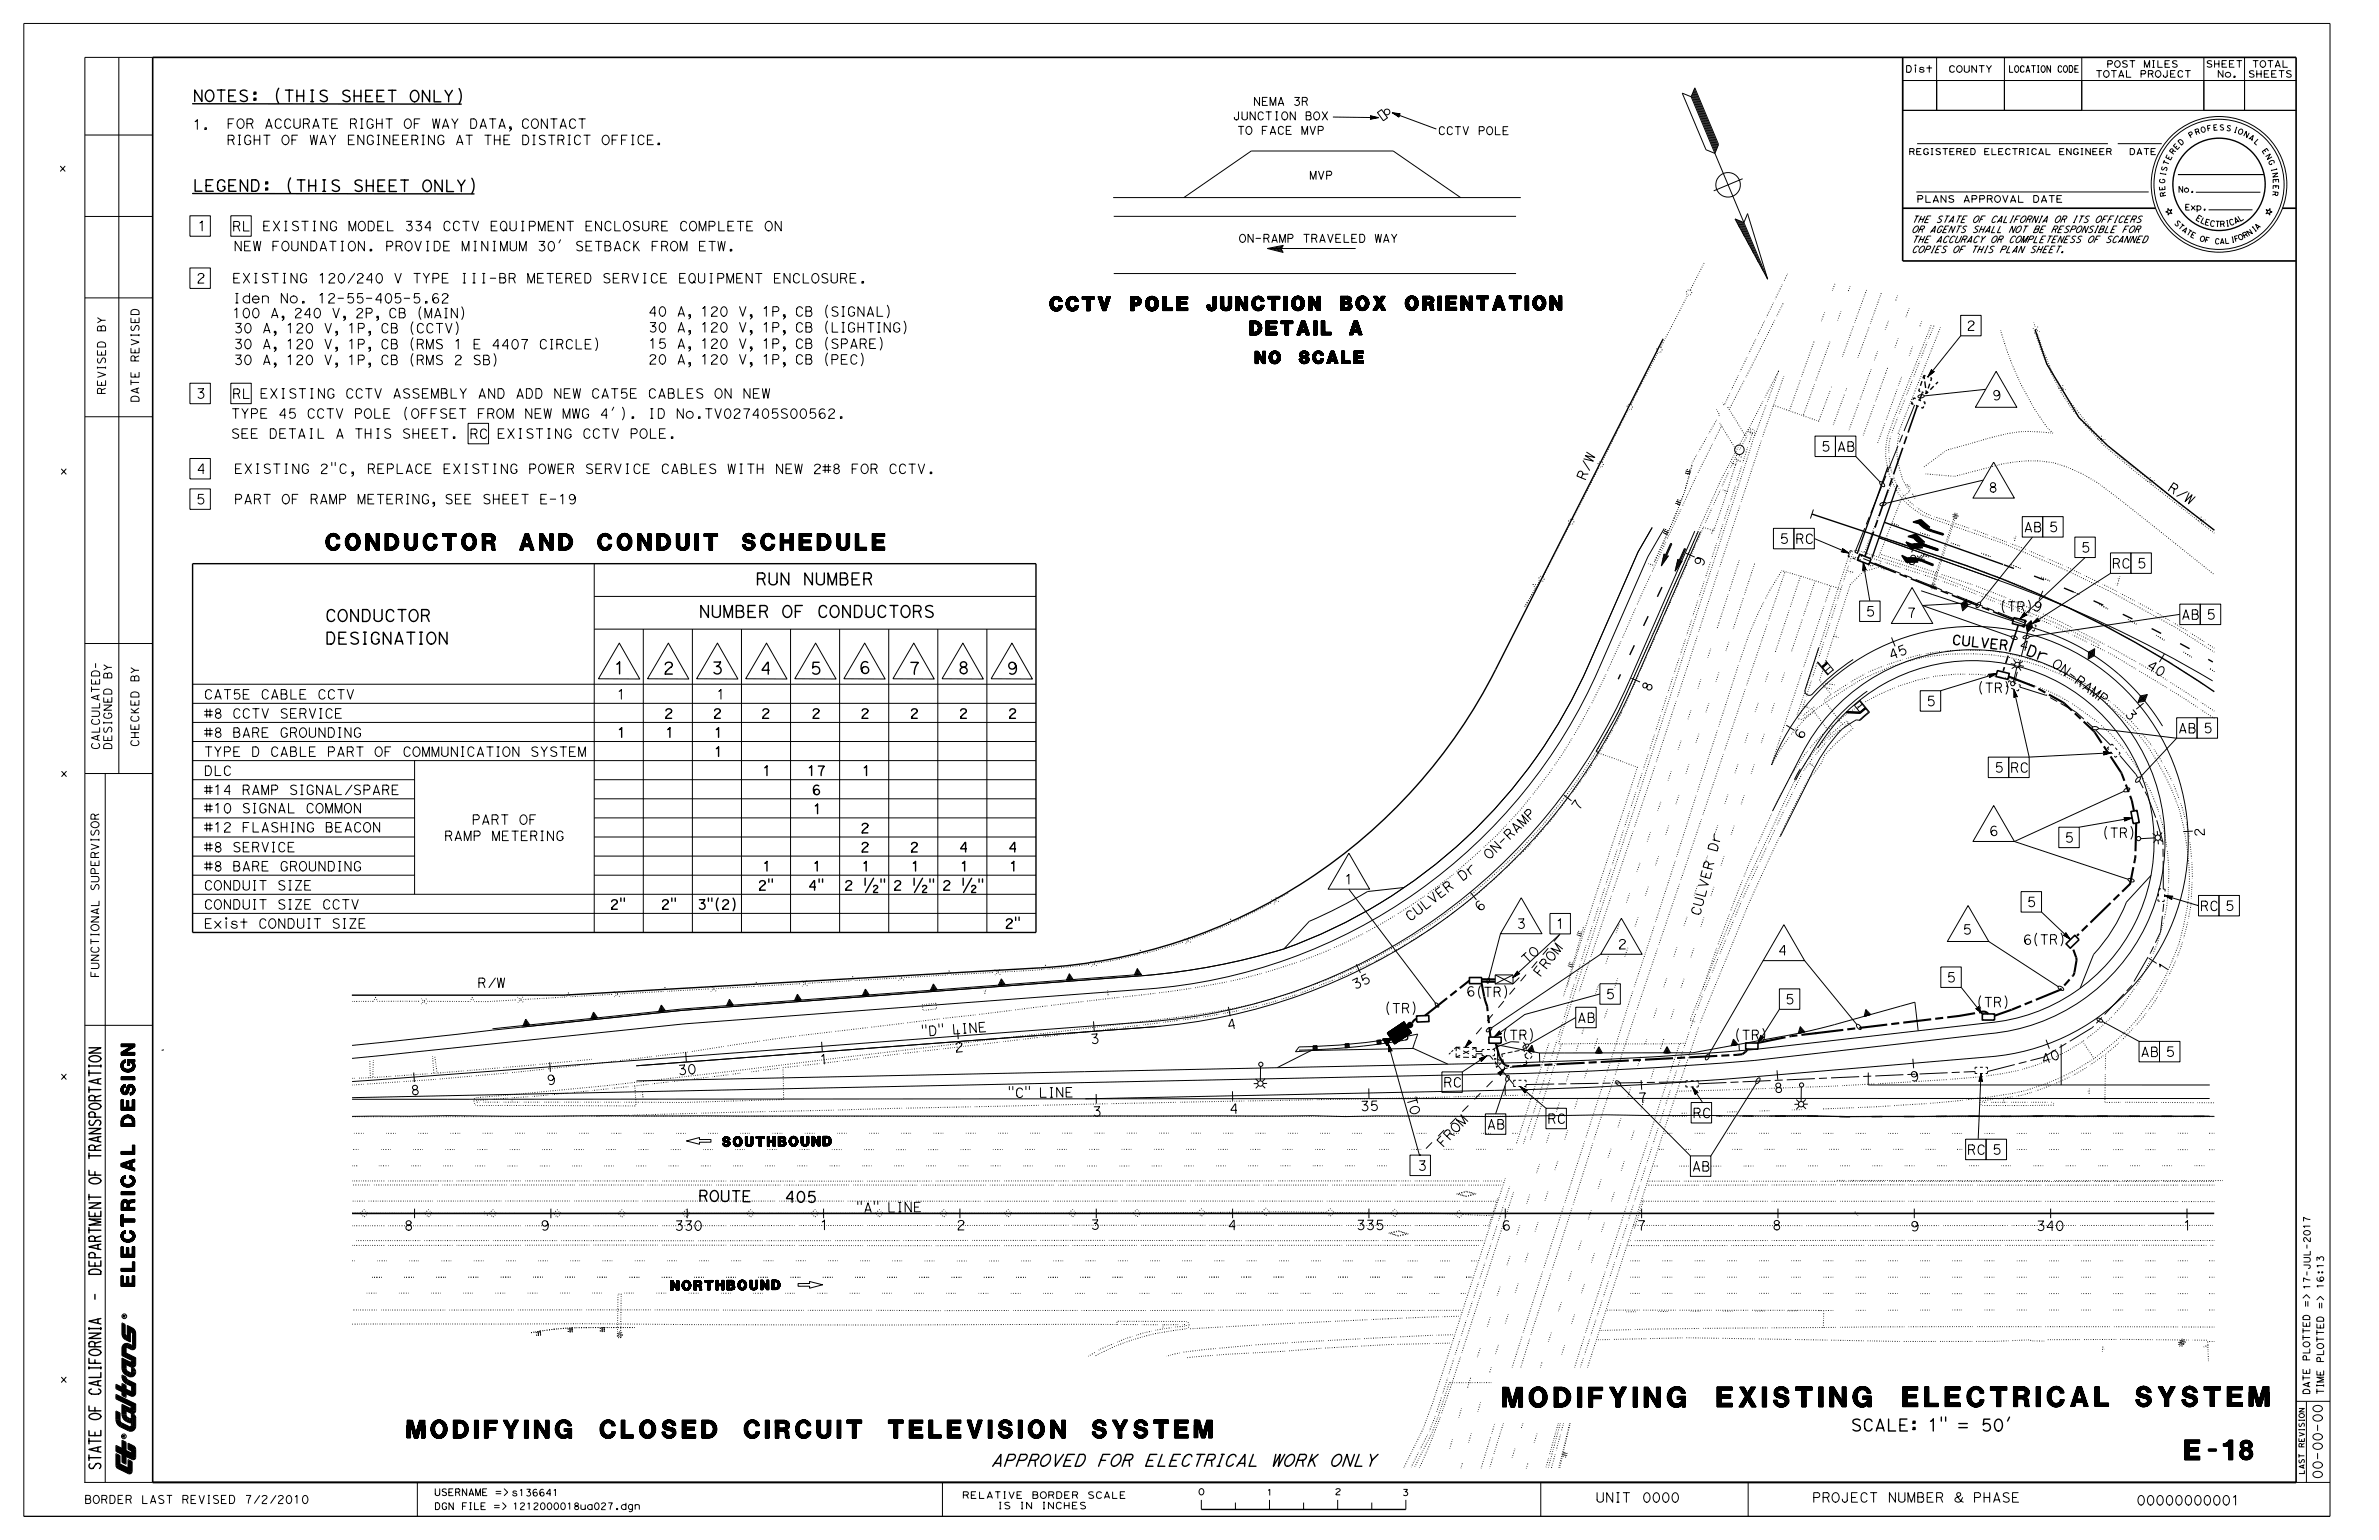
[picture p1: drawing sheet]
<svg xmlns="http://www.w3.org/2000/svg" width="432mm" height="279mm" viewBox="0 0 432 279" stroke-linecap="round" stroke-linejoin="round" font-family="sans-serif">
<defs><g id="words">
<g font-size="3.6">
<text x="272.7" y="255.3">MODI YI</text>
<text x="288.3" y="255.3">F</text>
<text x="298.4" y="255.3">NG</text>
<text x="311.6" y="255.2">EXI TI</text>
<text x="321.9" y="255.2">S</text>
<text x="332.1" y="255.2">NG</text>
<text x="345.3" y="255.2">ELECT</text>
<text x="365.5" y="255.2">RI</text>
<text x="371.6" y="255.2">CAL SYSTE</text>
<text x="408.2" y="255.2">M</text>
<text x="396.5" y="264.9">E-18</text>
</g>
<text font-size="3.2" x="73.9" y="260.9">MODIFYING CLOSED CIRCUIT TELEVISION SYSTEM</text>
<text font-size="3" x="59.1" y="99.8">CONDUCTOR AND CONDUIT SCHEDULE</text>
<g font-size="2.5">
<text x="190.6" y="56.4">CCTV</text>
<text x="205.3" y="56.3">POLE</text>
<text x="219.1" y="56.3">JU</text>
<text x="224.4" y="56.3">NCTI</text>
<text x="234.5" y="56.3">O</text>
<text x="237.6" y="56.3">N</text>
<text x="243.3" y="56.3">BOX</text>
<text x="255.1" y="56.3">O</text>
<text x="258.2" y="56.2">RI</text>
<text x="262.4" y="56.2">ENTATI</text>
<text x="278.3" y="56.2">ON</text>
<text x="226.9" y="60.8">DETAIL A</text>
<text x="24.5" y="195.9" transform="rotate(-90 24.5 195.9)">IG N</text>
<text x="24.5" y="204.4" transform="rotate(-90 24.5 204.4)">D ES</text>
<text x="24.5" y="216.8" transform="rotate(-90 24.5 216.8)">IC A L</text>
<text x="24.5" y="233.4" transform="rotate(-90 24.5 233.4)">ELEC TR</text>
</g>
<g font-size="2.2">
<text x="227.9" y="65.9">NO SCALE</text>
<text x="137.1" y="106.1">RUN NUMBER</text>
<text x="59" y="112.8">CONDUCTOR</text>
<text x="126.8" y="112">NUMBER OF CONDUCTORS</text>
<text x="59" y="116.9">DESIGNATION</text>
<text x="111.4" y="122.3">1</text>
<text x="120.3" y="122.3">2</text>
<text x="129.1" y="122.3">3</text>
<text x="137.9" y="122.3">4</text>
<text x="147" y="122.3">5</text>
<text x="155.9" y="122.2">6</text>
<text x="164.9" y="122.3">7</text>
<text x="173.8" y="122.2">8</text>
<text x="182.7" y="122.3">9</text>
<text x="335.9" y="259.6">SCALE: 1&quot; = 50’</text>
<text x="179.8" y="266">APPROVED FOR ELECTRICAL WORK ONLY</text>
</g>
<g font-size="2.1">
<text x="35" y="18.4">NOTES: (THIS SHEET ONLY)</text>
<text x="35" y="34.7">LEGEND: (THIS SHEET ONLY)</text>
</g>
<g font-size="2">
<text x="367.6" y="118.8" transform="rotate(21 367.6 118.8)">D r</text>
<text x="126.7" y="217.9" transform="rotate(1 126.7 217.9)">R O U T E</text>
<text x="142.4" y="218.1" transform="rotate(1 142.4 218.1)">4 0 5</text>
</g>
<g font-size="1.8">
<text x="35.8" y="41.9">1</text>
<text x="35.6" y="51.3">2</text>
<text x="35.6" y="72.3">3</text>
<text x="330.5" y="81.8">5</text>
<text x="35.6" y="85.9">4</text>
<text x="35.6" y="91.4">5</text>
<text x="323" y="98.6">5</text>
<text x="371.8" y="96.5">5</text>
<text x="377.7" y="100.2">5</text>
<text x="387.9" y="103">5</text>
<text x="338.6" y="111.8">5</text>
<text x="400.4" y="112.3">5</text>
<text x="349.6" y="128">5</text>
<text x="399.9" y="133">5</text>
<text x="362" y="140.1">5</text>
<text x="403.8" y="165.2">5</text>
<text x="393" y="191.7">5</text>
<text x="361.6" y="209.4">5</text>
</g>
<g font-size="1.7">
<text x="35" y="23.5">1.</text>
<text x="41.1" y="23.3">FOR ACCURATE RIGHT OF WAY DATA, CONTACT</text>
<text x="41.1" y="26.2">RIGHT OF WAY ENGINEERING AT THE DISTRICT OFFICE.</text>
<text x="42.1" y="41.9">RL</text>
<text x="44.6" y="41.9">EXISTING MODEL 334 CCTV EQUIPMENT ENCLOSURE COMPLETE ON</text>
<text x="42.4" y="45.5">NEW FOUNDATION. PROVIDE MINIMUM 30’ SETBACK FROM ETW.</text>
<text x="42.1" y="51.3">EXISTING 120/240 V TYPE III-BR METERED SERVICE EQUIPMENT ENCLOSURE.</text>
<text x="42.1" y="57.6">100 A, 240 V, 2P, CB (MAIN)</text>
<text x="42.1" y="55">Iden No. 12-55-405-5.62</text>
<text x="117.6" y="57.4">40 A, 120 V, 1P, CB (SIGNAL)</text>
<text x="356.9" y="59.9">2</text>
<text x="42.4" y="60.4">30 A, 120 V, 1P, CB (CCTV)</text>
<text x="42.4" y="63.3">30 A, 120 V, 1P, CB (RMS 1 E 4407 CIRCLE)</text>
<text x="117.6" y="60.2">30 A, 120 V, 1P, CB (LIGHTING)</text>
<text x="117.6" y="63.2">15 A, 120 V, 1P, CB (SPARE)</text>
<text x="42.4" y="66.1">30 A, 120 V, 1P, CB (RMS 2 SB)</text>
<text x="117.6" y="66.1">20 A, 120 V, 1P, CB (PEC)</text>
<text x="41.9" y="75.9">TYPE 45 CCTV POLE (OFFSET FROM NEW MWG 4’). ID No.TV027405S00562.</text>
<text x="42.1" y="72.3">RL</text>
<text x="44.1" y="72.3">EXISTING CCTV ASSEMBLY AND ADD NEW CAT5E CABLES ON NEW</text>
<text x="361.6" y="72.6">9</text>
<text x="41.9" y="79.5">SEE DETAIL A THIS SHEET.</text>
<text x="85.2" y="79.6">RC</text>
<text x="87.7" y="79.5">EXISTING CCTV POLE.</text>
<text x="333.4" y="81.9">AB</text>
<text x="42.4" y="85.9">EXISTING 2&quot;C, REPLACE EXISTING POWER SERVICE CABLES WITH NEW 2#8 FOR CCTV.</text>
<text x="287.7" y="87.3" transform="rotate(-68 287.7 87.3)">R /</text>
<text x="289" y="84.1" transform="rotate(-68 289 84.1)">W</text>
<text x="360.9" y="89.3">8</text>
<text x="393.3" y="88.9" transform="rotate(33 393.3 88.9)">R /</text>
<text x="42.4" y="91.4">PART OF RAMP METERING, SEE SHEET E-19</text>
<text x="396.2" y="90.7" transform="rotate(33 396.2 90.7)">W</text>
<text x="325.8" y="98.6">RC</text>
<text x="367.3" y="96.5">AB</text>
<text x="309" y="103" transform="rotate(-66 309 103)">9</text>
<text x="346" y="102.1" transform="rotate(18 346 102.1)">8</text>
<text x="383.3" y="103.1">RC</text>
<text x="346.1" y="112">7</text>
<text x="363" y="110.9">(TR)</text>
<text x="368.7" y="110.5" transform="rotate(24 368.7 110.5)">9</text>
<text x="395.9" y="112.4">AB</text>
<text x="343.2" y="119.7" transform="rotate(-22 343.2 119.7)">4</text>
<text x="344.8" y="119.1" transform="rotate(-22 344.8 119.1)">5</text>
<text x="354.2" y="116.9" transform="rotate(6 354.2 116.9)">C U L V E R</text>
<text x="366.4" y="117.7" transform="rotate(15 366.4 117.7)">4</text>
<text x="299.4" y="125.7" transform="rotate(-66 299.4 125.7)">8</text>
<text x="358.9" y="125.7">(TR)</text>
<text x="372.2" y="120.7" transform="rotate(36 372.2 120.7)">O N - R A MP</text>
<text x="389.5" y="121.1" transform="rotate(31 389.5 121.1)">4 0</text>
<text x="37" y="130.3">#8 CCTV SERVICE</text>
<text x="37" y="126.8">CAT5E CABLE CCTV</text>
<text x="111.9" y="126.8">1</text>
<text x="120.5" y="130.3">2</text>
<text x="129.4" y="130.3">2</text>
<text x="130" y="126.8">1</text>
<text x="138.1" y="130.3">2</text>
<text x="147.3" y="130.3">2</text>
<text x="156.1" y="130.3">2</text>
<text x="165.1" y="130.3">2</text>
<text x="174" y="130.3">2</text>
<text x="182.9" y="130.3">2</text>
<text x="385.6" y="129.6" transform="rotate(51 385.6 129.6)">3</text>
<text x="37" y="133.8">#8 BARE GROUNDING</text>
<text x="37" y="137.2">TYPE D CABLE PART OF COMMUNICATION SYSTEM</text>
<text x="112" y="133.8">1</text>
<text x="120.7" y="133.8">1</text>
<text x="129.6" y="133.8">1</text>
<text x="129.6" y="137.2">1</text>
<text x="327" y="134.3" transform="rotate(-58 327 134.3)">6</text>
<text x="395.3" y="133">AB</text>
<text x="37" y="140.7">DLC</text>
<text x="138.3" y="140.7">1</text>
<text x="146.5" y="140.7">17</text>
<text x="156.4" y="140.7">1</text>
<text x="364.8" y="140.1">RC</text>
<text x="37" y="147.5">#10 SIGNAL COMMON</text>
<text x="37" y="144.2">#14 RAMP SIGNAL/SPARE</text>
<text x="85.6" y="149.6">PART OF</text>
<text x="147.3" y="144.2">6</text>
<text x="147.5" y="147.6">1</text>
<text x="286.4" y="147.3" transform="rotate(-53 286.4 147.3)">7</text>
<text x="37" y="151">#12 FLASHING BEACON</text>
<text x="37" y="154.6">#8 SERVICE</text>
<text x="80.6" y="152.5">RAMP METERING</text>
<text x="156.1" y="154.6">2</text>
<text x="156.1" y="151.1">2</text>
<text x="165.1" y="154.6">2</text>
<text x="174.1" y="154.6">4</text>
<text x="183" y="154.6">4</text>
<text x="311.6" y="154.7" transform="rotate(-75 311.6 154.7)">D r</text>
<text x="361" y="151.6">6</text>
<text x="374.7" y="152.8">5</text>
<text x="381.6" y="152">(TR)</text>
<text x="400.1" y="151.8" transform="rotate(-93 400.1 151.8)">2</text>
<text x="37" y="161.5">CONDUIT SIZE</text>
<text x="37" y="158">#8 BARE GROUNDING</text>
<text x="137.5" y="161.5">2&quot;</text>
<text x="138.3" y="158">1</text>
<text x="147.5" y="158">1</text>
<text x="153.2" y="161.5">2</text>
<text x="156.4" y="158">1</text>
<text x="157.5" y="161.5">†&quot;2</text>
<text x="165.3" y="158">1</text>
<text x="166.4" y="161.5">†&quot;2</text>
<text x="174.2" y="158">1</text>
<text x="183.1" y="158">1</text>
<text x="244" y="160.4">1</text>
<text x="265.4" y="159.9" transform="rotate(-38 265.4 159.9)">D r</text>
<text x="270.2" y="156.1" transform="rotate(-44 270.2 156.1)">O N - R A MP</text>
<text x="37" y="165">CONDUIT SIZE CCTV</text>
<text x="110.7" y="165">2&quot;</text>
<text x="119.9" y="165">2&quot;</text>
<text x="126.6" y="165">3&quot;(2)</text>
<text x="255.9" y="167.3" transform="rotate(-38 255.9 167.3)">C U L V E R</text>
<text x="268.5" y="165.5" transform="rotate(-39 268.5 165.5)">6</text>
<text x="308.5" y="166.3" transform="rotate(-75 308.5 166.3)">C U L V E R</text>
<text x="367.9" y="164.5">5</text>
<text x="399.3" y="165.2">RC</text>
<text x="37" y="168.4">Exist CONDUIT SIZE</text>
<text x="182.3" y="168.4">2&quot;</text>
<text x="275.2" y="168.4">3</text>
<text x="282.4" y="168.5">1</text>
<text x="293.6" y="172.2">2</text>
<text x="322.7" y="173.3">4</text>
<text x="356.2" y="169.5">5</text>
<text x="367.2" y="171.3">6(TR)</text>
<text x="86.6" y="179.2">R/W</text>
<text x="245.8" y="179.6" transform="rotate(-25 245.8 179.6)">3 5</text>
<text x="277.1" y="175.1" transform="rotate(-43 277.1 175.1)">T O</text>
<text x="279.5" y="177.3" transform="rotate(-52 279.5 177.3)">F R O M</text>
<text x="353.3" y="178.2">5</text>
<text x="393" y="176.6" transform="rotate(-57 393 176.6)">1</text>
<text x="251.3" y="183.8">(TR)</text>
<text x="266.1" y="180.7">6(TR)</text>
<text x="286.2" y="185.5">AB</text>
<text x="291.4" y="181.2">5</text>
<text x="324" y="182.1">5</text>
<text x="358.7" y="182.7">(TR)</text>
<text x="167.2" y="188" transform="rotate(-4 167.2 188)">&quot; D &quot;</text>
<text x="172.8" y="187.6" transform="rotate(-4 172.8 187.6)">L I N E</text>
<text x="173.3" y="190.9" transform="rotate(-4 173.3 190.9)">2</text>
<text x="197.9" y="189.4" transform="rotate(-4 197.9 189.4)">3</text>
<text x="222.8" y="186.8" transform="rotate(-11 222.8 186.8)">4</text>
<text x="272.6" y="188.7">(TR)</text>
<text x="314.8" y="188.7">(TR)</text>
<text x="388.5" y="191.7">AB</text>
<text x="99.2" y="196.8" transform="rotate(-4 99.2 196.8)">9</text>
<text x="123.1" y="195" transform="rotate(-4 123.1 195)">3</text>
<text x="124.8" y="194.9" transform="rotate(-4 124.8 194.9)">0</text>
<text x="148.8" y="193.1" transform="rotate(-4 148.8 193.1)">1</text>
<text x="261.9" y="197.2">RC</text>
<text x="346.7" y="196.2" transform="rotate(-5 346.7 196.2)">9</text>
<text x="370.8" y="193.2" transform="rotate(-20 370.8 193.2)">4 0</text>
<text x="74.5" y="198.7" transform="rotate(-4 74.5 198.7)">8</text>
<text x="182.9" y="199.2" transform="rotate(-1 182.9 199.2)">&quot; C &quot;</text>
<text x="188.5" y="199.1" transform="rotate(-1 188.5 199.1)">L I N E</text>
<text x="198.2" y="202.5" transform="rotate(-1 198.2 202.5)">3</text>
<text x="223.1" y="202" transform="rotate(-1 223.1 202)">4</text>
<text x="246.9" y="201.5" transform="rotate(-1 246.9 201.5)">3 5</text>
<text x="255.2" y="199.2" transform="rotate(74 255.2 199.2)">T O</text>
<text x="280.8" y="203.8">RC</text>
<text x="297.3" y="200.1" transform="rotate(-3 297.3 200.1)">7</text>
<text x="307.2" y="202.8">RC</text>
<text x="322" y="198.3" transform="rotate(-5 322 198.3)">8</text>
<text x="131.1" y="208">SOUTHBOUND</text>
<text x="261.9" y="208.2" transform="rotate(-47 261.9 208.2)">F R O M</text>
<text x="269.8" y="204.8">AB</text>
<text x="357" y="209.4">RC</text>
<text x="257.3" y="212.3">3</text>
<text x="307.1" y="212.5">AB</text>
<text x="155.4" y="220" transform="rotate(-1 155.4 220)">&quot; A &quot;</text>
<text x="161" y="219.9" transform="rotate(-1 161 219.9)">L I N E</text>
<text x="73.3" y="223.2">8</text>
<text x="98.1" y="223.2">9</text>
<text x="122.4" y="223.2">330</text>
<text x="148.8" y="223.1">1</text>
<text x="173.6" y="223.1">2</text>
<text x="197.9" y="223">3</text>
<text x="222.8" y="223.1">4</text>
<text x="246.1" y="223.1">335</text>
<text x="272.5" y="223.2">6</text>
<text x="297.1" y="223.2">7</text>
<text x="321.6" y="223.1">8</text>
<text x="346.7" y="223.3">9</text>
<text x="369.5" y="223.3">340</text>
<text x="396.2" y="223.2">1</text>
<text x="121.8" y="234.1">NORTHBOUND</text>
<text x="421.5" y="268.4" transform="rotate(-90 421.5 268.4)">00-00-00</text>
<text x="289.6" y="272.5">UNIT</text>
<text x="298" y="272.5">0000</text>
<text x="328.9" y="272.5">PROJECT NUMBER &amp; PHASE</text>
<text x="387.7" y="273">00000000001</text>
</g>
<g font-size="1.5">
<text x="223.7" y="21.8">JUNCTION BOX</text>
<text x="227.4" y="19.1">NEMA 3R</text>
<text x="224.5" y="24.4">TO FACE MVP</text>
<text x="261" y="24.4">CCTV POLE</text>
<text x="237.6" y="32.5">MVP</text>
<text x="224.8" y="44">ON-RAMP TRAVELED WAY</text>
<text x="19.2" y="60.3" transform="rotate(-90 19.2 60.3)">BY</text>
<text x="25.2" y="65.7" transform="rotate(-90 25.2 65.7)">REVISED</text>
<text x="19.2" y="71.6" transform="rotate(-90 19.2 71.6)">REVISED</text>
<text x="25.2" y="73.1" transform="rotate(-90 25.2 73.1)">DATE</text>
<text x="20.3" y="123.3" transform="rotate(-90 20.3 123.3)">BY</text>
<text x="25.2" y="123.8" transform="rotate(-90 25.2 123.8)">BY</text>
<text x="18.1" y="136.1" transform="rotate(-90 18.1 136.1)">CALCULATED-</text>
<text x="20.3" y="136.1" transform="rotate(-90 20.3 136.1)">DESIGNED</text>
<text x="25.2" y="135.5" transform="rotate(-90 25.2 135.5)">CHECKED</text>
<text x="18" y="161.7" transform="rotate(-90 18 161.7)">SUPERVISOR</text>
<text x="18" y="177.4" transform="rotate(-90 18 177.4)">FUNCTIONAL</text>
<text x="15.3" y="272.8">BORDER LAST REVISED 7/2/2010</text>
</g>
<g font-size="1.3">
<text x="11" y="31.1">x</text>
<text x="11" y="86">x</text>
<text x="11" y="140.9">x</text>
<text x="11" y="195.8">x</text>
<text x="11" y="250.8">x</text>
</g>
<g font-size="1.2">
<text x="345.8" y="13.1">Dist</text>
<text x="353.6" y="13.1">COUNTY</text>
<text x="364.5" y="13.1">LOCATION CODE</text>
<text x="380.3" y="14">TOTAL PROJECT</text>
<text x="382.3" y="12.2">POST MILES</text>
<text x="400.3" y="12.2">SHEET</text>
<text x="402.4" y="14">No.</text>
<text x="408" y="14">SHEETS</text>
<text x="408.7" y="12.2">TOTAL</text>
<text x="346.9" y="40.4">THE STATE OF CALIFORNIA OR ITS OFFICERS</text>
<text x="347.8" y="36.7">PLANS APPROVAL DATE</text>
<text x="346.9" y="45.9">COPIES OF THIS PLAN SHEET.</text>
<text x="346.9" y="44">THE ACCURACY OR COMPLETENESS OF SCANNED</text>
<text x="346.9" y="42.2">OR AGENTS SHALL NOT BE RESPONSIBLE FOR</text>
<text x="421.8" y="233.9" transform="rotate(-90 421.8 233.9)">16:13</text>
<text x="419.2" y="237.2" transform="rotate(-90 419.2 237.2)">=&gt; 17-JUL-2017</text>
<text x="421.8" y="237.5" transform="rotate(-90 421.8 237.5)">=&gt;</text>
<text x="419.2" y="246.9" transform="rotate(-90 419.2 246.9)">PLOTTED</text>
<text x="421.8" y="247.3" transform="rotate(-90 421.8 247.3)">PLOTTED</text>
<text x="419.2" y="253" transform="rotate(-90 419.2 253)">DATE</text>
<text x="421.8" y="253" transform="rotate(-90 421.8 253)">TIME</text>
<text x="78.8" y="271.3">USERNAME =&gt; s136641</text>
<text x="78.8" y="273.9">DGN FILE =&gt;</text>
<text x="93" y="273.9">1212000018ua027.dgn</text>
<text x="174.6" y="271.9">RELATIVE BORDER SCALE</text>
<text x="181" y="273.8">IS IN INCHES</text>
</g>
<g font-size="1.1">
<text x="346.4" y="28.1">REGISTERED ELECTRICAL ENGINEER</text>
<text x="386.4" y="28.1">DATE</text>
<text x="396.5" y="38.1">Exp.</text>
<text x="398.4" y="39.8" transform="rotate(32 398.4 39.8)">E</text>
<text x="400.1" y="40.7" transform="rotate(15 400.1 40.7)">E</text>
<text x="401" y="41" transform="rotate(9 401 41)">C</text>
<text x="401.9" y="41.2" transform="rotate(3 401.9 41.2)">T</text>
<text x="403.9" y="41.1" transform="rotate(-8 403.9 41.1)">I</text>
<text x="404.7" y="41" transform="rotate(-20 404.7 41)">C</text>
<text x="405.7" y="40.7" transform="rotate(-25 405.7 40.7)">A</text>
<text x="406.5" y="40.2" transform="rotate(-31 406.5 40.2)">L</text>
<text x="217.4" y="271.2">0</text>
<text x="229.8" y="271.3">1</text>
<text x="242.2" y="271.2">2</text>
<text x="254.4" y="271.3">3</text>
</g>
<g font-size="1">
<text x="400.6" y="23.8" transform="rotate(-10 400.6 23.8)">F</text>
<text x="401.7" y="23.7" transform="rotate(-4 401.7 23.7)">E</text>
<text x="402.8" y="23.6" transform="rotate(1 402.8 23.6)">S</text>
<text x="404" y="23.6" transform="rotate(12 404 23.6)">S</text>
<text x="405.2" y="23.9" transform="rotate(17 405.2 23.9)">I</text>
<text x="393.9" y="29.2" transform="rotate(-63 393.9 29.2)">E</text>
<text x="394.4" y="28.1" transform="rotate(-53 394.4 28.1)">R</text>
<text x="395.1" y="27.3" transform="rotate(-47 395.1 27.3)">E</text>
<text x="395.8" y="26.4" transform="rotate(-42 395.8 26.4)">D</text>
<text x="397.5" y="25.1" transform="rotate(-31 397.5 25.1)">P</text>
<text x="398.6" y="24.5" transform="rotate(-20 398.6 24.5)">R</text>
<text x="399.5" y="24.1" transform="rotate(-15 399.5 24.1)">O</text>
<text x="406.1" y="24.2" transform="rotate(22 406.1 24.2)">O</text>
<text x="407.1" y="24.6" transform="rotate(28 407.1 24.6)">N</text>
<text x="408" y="25.1" transform="rotate(33 408 25.1)">A</text>
<text x="409" y="25.8" transform="rotate(44 409 25.8)">L</text>
<text x="410.5" y="27.4" transform="rotate(55 410.5 27.4)">E</text>
<text x="411.1" y="28.3" transform="rotate(60 411.1 28.3)">N</text>
<text x="411.6" y="29.2" transform="rotate(65 411.6 29.2)">G</text>
<text x="392.9" y="33.4" transform="rotate(-85 392.9 33.4)">G</text>
<text x="393" y="34.5" transform="rotate(-96 393 34.5)">E</text>
<text x="393" y="32.1" transform="rotate(-79 393 32.1)">I</text>
<text x="393.2" y="35.6" transform="rotate(-101 393.2 35.6)">R</text>
<text x="393.2" y="31.2" transform="rotate(-74 393.2 31.2)">S</text>
<text x="393.5" y="30.2" transform="rotate(-69 393.5 30.2)">T</text>
<text x="395.3" y="34.9">No.</text>
<text x="412.2" y="30.4" transform="rotate(76 412.2 30.4)">I</text>
<text x="412.4" y="31.3" transform="rotate(81 412.4 31.3)">N</text>
<text x="412.5" y="34.6" transform="rotate(98 412.5 34.6)">R</text>
<text x="412.6" y="32.4" transform="rotate(87 412.6 32.4)">E</text>
<text x="412.6" y="33.5" transform="rotate(92 412.6 33.5)">E</text>
<text x="394.6" y="40.5" transform="rotate(46 394.6 40.5)">S</text>
<text x="395.2" y="41.2" transform="rotate(41 395.2 41.2)">T</text>
<text x="395.9" y="41.8" transform="rotate(37 395.9 41.8)">A</text>
<text x="409.7" y="41.8" transform="rotate(-43 409.7 41.8)">A</text>
<text x="396.7" y="42.4" transform="rotate(32 396.7 42.4)">T</text>
<text x="397.5" y="42.9" transform="rotate(27 397.5 42.9)">E</text>
<text x="399.1" y="43.6" transform="rotate(18 399.1 43.6)">O</text>
<text x="400.1" y="43.9" transform="rotate(13 400.1 43.9)">F</text>
<text x="401.9" y="44.2" transform="rotate(4 401.9 44.2)">C</text>
<text x="402.9" y="44.3" transform="rotate(-1 402.9 44.3)">A</text>
<text x="403.8" y="44.2" transform="rotate(-6 403.8 44.2)">L</text>
<text x="404.9" y="44.1" transform="rotate(-10 404.9 44.1)">I</text>
<text x="405.6" y="43.9" transform="rotate(-15 405.6 43.9)">F</text>
<text x="406.4" y="43.7" transform="rotate(-24 406.4 43.7)">O</text>
<text x="407.3" y="43.3" transform="rotate(-29 407.3 43.3)">R</text>
<text x="408.2" y="42.8" transform="rotate(-34 408.2 42.8)">N</text>
<text x="409.1" y="42.2" transform="rotate(-38 409.1 42.2)">I</text>
<text x="418.3" y="262.7" transform="rotate(-90 418.3 262.7)">REVISION</text>
<text x="418.3" y="267.6" transform="rotate(-90 418.3 267.6)">LAST</text>
</g>
<g font-size=".5">
<text x="22.8" y="239" transform="rotate(-90 22.8 239)">R</text>
<text x="22.7" y="260.8" transform="rotate(-90 22.7 260.8)">R</text>
</g>
</g></defs>
<g fill="#000">
<circle cx="271.4" cy="178.5" r=".08"/>
<circle cx="273" cy="177.7" r=".08"/>
<circle cx="255.9" cy="186" r=".58"/>
<circle cx="277" cy="197.3" r=".08"/>
</g>
<g fill="none" stroke="#000" stroke-width=".18">
<path d="M4.3 4.3h418.6v270.8h-418.6zM21.6 10.4v129.9M27.7 10.4h-12.3v258.6M305.3 16.9l1.7 .7 .6-1.7 4.3 10.3-.6 1.6-1.7-.6zM307 17.6l13.8 33M307.1 17.3l4.3 10.3M307.1 17.1l4.4 10.3M307.2 16.9l4.3 10.2M307.3 16.6l4.3 10.3M307.4 16.4l4.3 10.3M307.5 16.2l4.3 10.2M347.7 12.2v.9"/>
<path d="M351.5 10.4v9.6M363.8 10.4v9.6M377.8 10.4v9.6M400 10.4v9.6M407.4 10.4v9.6M416.8 14.6h-71.5v5.4h71.5M15.4 24.5h12.3M15.4 39.3h12.3M34.5 39.2h3.7v3.7h-3.7zM41.9 39.1h3.7v3.8h-3.7zM202 35.8h74M202.2 39.3h73"/>
<path d="M214.9 35.8l12.2-8.4h25.8l12.2 8.4M241.9 21.2l8.3 .1M248.7 21l1.5 .3-1.5 .3 1.2-.3zM248.8 21.1v.1M248.8 21.2l.7 .1-.7 .2 .4-.2h-.3zM250 20.4l.8-.5 1 1.5-.7 .5zM252.7 20.4l8 3M252.7 20.4l1.5 .2h-1.2l.9 .6v-.1v.2zM253.3 20.7l.7 .1h-.4l.3 .1v.2zM314.9 39.7l1.6 .7 .7-1.6 3.6 11.8zM315.1 39.8l.7 1.5M315.4 39.9l1.2 2.9"/>
<path d="M316.3 32.4l-5.3 2.2M347.8 34.8h42.2M348 26.1h34.6M384.4 26.1h8M393.5 37.8l.3 .4 .4-.2-.3 .4 .3 .4-.4-.2-.3 .4v-.4l-.4-.2 .4-.1zM395.3 31.7h15.6M398.6 34.9h11.7M400.9 38.1h7.9M411.3 38l.4 .2 .3-.4v.5l.4 .2-.4 .1v.4l-.3-.3-.4 .1 .3-.4zM15.4 54h12.3M34.5 48.6h3.7v3.7h-3.7zM75 58.4a2.17 2.17 0 0 0 0 2.3"/>
<path d="M76.4 55.7a2.17 2.17 0 0 0 0 2.2M82.8 58.4a2.16 2.16 0 0 1 0 2.3M83.8 55.7a2.16 2.16 0 0 1 0 2.3M101.7 43.5l-.2 .6M150.2 55.4a2.17 2.17 0 0 0 0 2.3M150.2 58.2a2.17 2.17 0 0 0 0 2.3M161.1 55.4a2.16 2.16 0 0 1 0 2.3M164.1 58.3a2.16 2.16 0 0 1 0 2.3M202.2 49.6h73M230 45.1l2.9-.6-.4 .6 .4 .7zM230 45.1h16.1M232.6 45l-.6 .1 .6 .2"/>
<path d="M232.7 44.9l-1.3 .2 1.3 .4M232.8 44.7l-2.1 .4 2.1 .5M315.6 40l1.9 4.4M315.8 40.1l2.5 5.9M316.1 40.2l3 7.3M316.3 40.3l3.7 8.8M355.9 57.2h3.7v3.7h-3.7zM15.4 75.6h12.3M34.5 69.5h3.7v3.7h-3.7zM41.9 69.5h3.7v3.7h-3.7zM73.8 73.9a2.17 2.17 0 0 0 0 2.3M75 61.3a2.17 2.17 0 0 0 0 2.3"/>
<path d="M75 64.1a2.17 2.17 0 0 0 0 2.3M85 76.8h3.7v3.7h-3.7zM89.7 64.2a2.16 2.16 0 0 1 0 2.3M108.1 61.3a2.16 2.16 0 0 1 0 2.3M111.4 73.9l-.3 .5M113 73.9a2.17 2.17 0 0 1 0 2.3M150.2 64.1a2.17 2.17 0 0 0 0 2.2M150.2 61.2a2.17 2.17 0 0 0 0 2.3M156.3 64.1a2.16 2.16 0 0 1 0 2.3M159.8 61.2a2.16 2.16 0 0 1 0 2.3M329.4 79.1h3.7v3.7h-3.7zM333.1 79.1h3.8v3.7h-3.8z"/>
<path d="M345.3 78.9l-.5 1.3M347.5 73.5l-1.9 4.7M348.2 71.8a.82 .82 0 0 1 1.1 0 .73 .73 0 0 1-1.2 .2zM350.6 67l-.5 1.1 .9-.7h-.1h.2l-1.2 1zM350.7 67.2l-.1 .4 .1-.2h.2l-.5 .4zM355.9 60.9l-6 7.5M360.4 70.6l-11.1 1.2M362.3 67.4l3.8 6.5h-7.6zM34.5 83.2h3.7v3.7h-3.7zM34.5 88.7h3.7v3.7h-3.7zM60.2 83.9v.6M60.8 83.9v.6"/>
<path d="M299.9 95.7l-2.6 4.4-8.9 20.4a95.5 95.5 0 0 1-55.4 51.7M302.1 95.9l-3 5.1-8.9 20.3a97.5 97.5 0 0 1-82 58.1l-84.1 6.4-60.2 6.2M303.3 98.6l-1.8 4.1M305.8 99.6l-1.8 4M307.6 96.4l-11.9 27.3a103.4 103.4 0 0 1-87 61.7l-144.8 10.8M308.2 96.4l-12.8 29a81.5 81.5 0 0 1-5.7 10.9l.5 .3M308.7 96.4l-12.1 27.7a104.4 104.4 0 0 1-87.9 62.2M321.9 95.9h3.7v3.7h-3.7zM325.6 95.9h3.7v3.7h-3.7zM329.1 92.4l-.5 1.7M329.3 97.7l6.4 2.7M334.4 99.5l1.3 .9-1.5-.3 1.1 .1-.9-.6v.1z"/>
<path d="M334.4 99.7l.6 .4-.7-.1h.4l-.2-.1zM336.9 82.8l4.3 4.6M338.5 95.8l-1.8 4.4 .5 .2M339.3 93.8l-.6 1.3M341.1 97.6l21.5 7.6a222 222 0 0 1 39 18.3M341.2 87.4a.73 .73 0 0 1 .8 .9 .73 .73 0 0 1-.8-.9zM341.3 91.4a.82 .82 0 0 1 1-.1 .73 .73 0 0 1-1.1 .3zM341.5 88.4l-1.9 4.7M342.3 86.3l-.6 1.4M344.5 80.9l-1.9 4.8M347.5 98.6l-.5 1.6M360 87.1l-17.7 4.2"/>
<path d="M361.9 83.8l3.7 6.6h-7.5zM367.1 93.7h3.7v3.7h-3.7zM368.9 97.4l-9.5 11.9M370.8 93.7h3.7v3.7h-3.7zM376.6 97.4h3.7v3.8h-3.7zM15.4 116.8h12.3M107.9 114.1h80.1M107.9 108.2h80.1M107.9 102.3v66.9M112.4 116.7l3.7 6.5h-7.5zM116.8 114.1v55.1M121.3 116.7l3.7 6.5h-7.5z"/>
<path d="M125.7 114.1v55.1M130.2 116.7l3.7 6.5h-7.5zM134.6 114.1v55.1M139.1 116.7l3.7 6.5h-7.5zM143.5 114.1v55.1M148 116.7l3.8 6.5h-7.5zM152.4 114.1v55.1M156.9 116.7l3.8 6.5h-7.5zM161.3 114.1v55.1M165.9 116.7l3.7 6.5h-7.5zM170.2 114.1v55.1M174.8 116.7l3.7 6.5h-7.5z"/>
<path d="M179.1 114.1v55.1M183.7 116.7l3.7 6.5h-7.5zM301.7 102.1l1.5-3.5 .3 .1-1.6 3.5M302.1 100.5l-.1 .3M302.2 100.7l-.4 .7M302.2 100.8l-.2-.3-.5 2.2M302.5 100.9l.3-.1-1.3 1.9M302.6 100.9l-.3 .7M302.8 100.9l-.1 .2M304.2 103l1.5-3.5 .3 .1-1.6 3.5M304.6 101.5l-.1 .2M304.7 101.6l-.4 .8"/>
<path d="M304.7 101.8l-.2-.4-.5 2.2M305 101.9l.3-.1-1.3 1.8M305.1 101.8l-.3 .8M306 100.4l1.6 .7M330.1 117.5l-2.4 7.6a.79 .79 0 0 0 .3 .9 .79 .79 0 0 0 1-.1M331.3 119.8l1.4 1.7M335.6 100.6l-.2 .3 .4 .2M336.2 100l-.4-.1-.1 .3M336.3 101.2l.4 .2M336.4 119.6a39.5 39.5 0 0 0-7.5 6.4M337.5 109h3.7v3.8h-3.7zM337.6 100.6l.3 .1-.1 .3"/>
<path d="M337.7 101.4l-.2 .3-.3-.1M338.2 102l1.2 7M338.2 102l.5 1.4-.5-1v1.1l.1-.1-.2 .1zM338.2 101.3l1.3 .6M338.3 102.7l.3 .7-.3-.4 .1 .3-.1 .1zM340.2 102.1l4.8 1.9M343.3 115.7l.7 1.6M345.6 104.3l1.4 .6M347 106.6l3.8 6.5h-7.5zM347.7 105.1l4.7 1.9M348.7 107.2l23 7.6 3 1.2 3.2 1.6 4.3 2.8 3.7 3.1 3.6 3.9 3 4.3M353.1 107.3l1.4 .5"/>
<path d="M355.2 108.1l4.7 1.9M356 109.6l.9-.9 .3 1.3-1 .8zM356.1 109.6l.7-.6 .2 .9-.7 .7zM356.3 109.7l.5-.5 .1 .7-.5 .4zM356.4 109.7l.3-.3 .1 .4-.3 .3zM356.5 109.8l.1-.1-.1 .2zM356.7 109.4l-7.8 .5 16.1 5.6M356.8 109.3a.81 .81 0 0 1 1.1 0 .73 .73 0 0 1-1.2 .1zM358.8 109.6l.3-.2 .3-.1a.73 .73 0 0 1-.7 .9v-.1zM360.6 110.3l1.3 .5M362.6 111.1l4.8 1.9 .1-.4 .4 .2M363.8 108.9a2.17 2.17 0 0 0 0 2.3"/>
<path d="M365 115.5a.74 .74 0 0 1 1.1 .4 .73 .73 0 0 1-1.1-.4zM365.5 119.6l.4 .6M366.7 119.8l-.4 1.4M367.2 120l-.6 .4M367.2 113.4l-.1 .3 .3 .1M367.2 115.5a.82 .82 0 0 1 1.1 0 .73 .73 0 0 1-1.1 .2zM367.5 111.1l-.7 1 1-.6h-.1h.2l-1.3 .8zM367.5 111.3l-.2 .3 .2-.2 .2 .1-.6 .4zM367.7 113.5l1-.9 .2 1.2-.9 .9zM367.9 113.5l.7-.7 .2 1-.7 .7zM367.9 114l.5 .2M368 113.6l.5-.5 .1 .7-.5 .4z"/>
<path d="M368.1 113.6l.3-.3 .1 .4-.3 .3zM368.2 114.1l-1.3 5M368.2 108.9a2.17 2.17 0 0 1 0 2.3M368.3 113.6v.1zM369.3 113.4l.3 .1-.1 .3M369.3 114.2l-.1 .3-.3-.1M369.4 112.8l.5-.5-.2 .3 .2-.1 .2 .1zM369.9 112.1l-.8 .9 1-.4h.1l-1.4 .6zM370.8 107.2l-.7 1.6M378.4 101.2l-11.8 11.1M379.1 118.3l1.1-.6-.1 1.3-1.1 .6zM379.2 118.4l.9-.5-.1 1-.9 .5z"/>
<path d="M379.3 118.5l.6-.4v.7l-.6 .3zM379.4 118.5l.4-.2v.4l-.4 .2zM379.6 118.6v.1zM383.1 100.3h3.7v3.7h-3.7zM383.1 104l-14.3 9.2-.5-.2M386.8 100.3h3.7v3.7h-3.7zM392.8 118.6l-.9 1.5M395.6 109.6h3.8v3.7h-3.8zM395.6 111.5l-27.3 4M399.4 109.6h3.7v3.7h-3.7zM35 124.1h153M35 138h153"/>
<path d="M35 134.5h153M35 131.1h153M35 127.6h153M75.2 138v24.2M296.1 123l1.6 .7M321.6 138.8a39.1 39.1 0 0 1 67.7-9.6 39.1 39.1 0 0 1-27.9 62.5l-42.6 3.6a742.7 742.7 0 0 1-47.6 2.5l-74.2 1.6M324.2 131.6l1.5 .9M326.8 139.5l-1.1 2M329.8 120.2l2 2.3M329.9 135.7a32.9 32.9 0 0 1 56.1-.3 32.9 32.9 0 0 1-25.2 50.2l-42.5 4.8a734.7 734.7 0 0 1-47.2 2.5l-155.6 3.2M330 120.1l.7 .8M330.7 120.9l1.1 1.4"/>
<path d="M331.6 120.2l-.9 .7M331.6 120.2l-.9 .8M331.7 120.2l-1 .8M331.7 120.3l-.9 .8M331.8 120.3l-1 .8M331.8 122.3l.1 .1M332.3 120.9l-1 .8M332.7 121.5l.1 .1M332.7 121.5l-.9 .8M335.2 129.1l2.4 .1M336.5 127.9l.1 .1M336.6 128l.5 .6"/>
<path d="M337.1 128.6l.5 .6M337.5 127.1v.1M337.5 127.2l-.9 .8M337.5 127.2l1.7 2-1.7 1.5M337.5 127.2h.1M337.6 127l1.7 2.2-1.7 1.5M337.6 130.7l-.7-.1a13.1 13.1 0 0 0-5.3 5l-2.2 3.6-6.3 12.6M338 127.8h.1M338 127.8l-.9 .8M338.5 128.4l-.9 .8M338.5 128.4l-.9 .9-2.4-.2M338.6 128.5l-1 .8-2.5-.1"/>
<path d="M338.6 128.5l-1 .9-2.6-.1M338.7 128.6l-1.1 .8-2.6-.1M338.9 125.4a33.5 33.5 0 0 0-9.4 10.1l-3.6 6.1M348.5 125.3h3.7v3.7h-3.7zM359.7 123.6a2.17 2.17 0 0 0 0 2.3M360.9 137.4h3.7v3.7h-3.7zM360.9 122.3l1.5-.1-1.3 .8 1-.7-1.1 .1v.1zM361 122.5l.8-.1-.7 .4 .3-.3-.2 .1zM362.4 122.2l-10.2 3.1M364.1 123.6a2.17 2.17 0 0 1 0 2.3M364.6 137.4h3.7v3.7h-3.7zM365 120.4l.7 .2"/>
<path d="M365 123.6l-.4-.1-.1 .3M365.5 123.8l.4 .2M365.5 125.1l2.8 12.3 15-.8M365.5 125.1l.7 1.3-.6-1v1.1l.1-.1-.2 .2zM365.7 125.7l.3 .7-.2-.3v.2l-.1 .1zM365.7 120.9l-.6 .4M366 121.1l-.6 2.6M366.2 121.9l-.6 2M366.4 124.2l.3 .1-.1 .4 4.9 1.5M366.4 121.1l.4 .6M366.4 125l-.1 .4-.3-.2M366.6 120.7l.7 .2"/>
<path d="M371.5 126.2h.1M374 127.6l2.7 1.5 1.5 1.4M378.8 131l1.1 .9M379.8 131.9a.81 .81 0 0 1 1.1 .3 .73 .73 0 0 1-1.2-.1zM380.4 132.5l2.7 2.7 .3-.2 .2 .3M380.9 132.2l14.2 1.7-6.7 7.1M381.8 136.3l1.5 .3-1.5 .4 1.1-.4zM381.8 136.4l.1 .1M381.9 136.5l.7 .1-.7 .2 .3-.2-.2 .1zM382.8 135.5l-.3 .2 .3 .3M383.1 136.4l.3 .4M383.8 137.2l.2 .2 .2-.2"/>
<path d="M383.9 135.7l.4 .3M384.6 136.4l.2 .3-.2 .2M384.8 137.1l2.9 3.4 .3 .5M388.5 126.3l1.2-.3-.4 1.2-1.3 .2zM388.6 126.4l1-.2-.4 .9-1 .2zM388.7 126.5l.7-.2-.3 .7-.7 .1zM388.8 126.6l.4-.1-.2 .4-.4 .1zM388.9 126.7h.1l-.2 .1zM389.1 127.6l-1.4 1.1M395.1 130.2h3.7v3.7h-3.7zM398.8 130.2h3.7v3.7h-3.7zM15.4 140.3h12.3"/>
<path d="M19.1 140.3v128.7M35 141.5h40.2M35 148.4h40.2M35 151.9h40.2M35 158.8h40.2M35 144.9h40.2M35 155.3h40.2M107.9 141.5h80.1M107.9 148.4h80.1M107.9 151.9h80.1M107.9 158.8h80.1M107.9 144.9h80.1"/>
<path d="M107.9 155.3h80.1M244.8 154.8l3.8 6.5h-7.5zM283.8 144.3l1.4 1M321.7 147.2l5.3-10.4a34.9 34.9 0 0 1 60.1-3.4 34.9 34.9 0 0 1-26.1 54.1l-42.5 4.9a739.2 739.2 0 0 1-47.3 2.5l-207.3 4.3M361.9 146.1l3.7 6.6h-7.5zM373.7 150.1h3.7v3.7h-3.7zM382.4 149.9a2.17 2.17 0 0 0 0 2.3M385.5 148.3l1.5 .1-1.4 .6 1.1-.5-1.2-.1 .1 .1zM385.5 143.6l-19.9 9.1 20.6 6.8M385.6 148.5h.7l-.6 .3 .3-.2h-.3zM385.7 143.2a.69 .69 0 0 1 .9-.1 .74 .74 0 0 1-1.1 .5zM386.2 159.5a.74 .74 0 0 1 1.2 .4 .73 .73 0 0 1-1.2-.4z"/>
<path d="M386.8 149.9a2.17 2.17 0 0 1 0 2.3M387 148.4l-9.6 1.7M387.8 141.3l.5-.3h.1a.73 .73 0 0 1-.7 .9l-.1-.2zM388.3 141.7l.7 1.3M389.3 143.6l.5 1 1.5 3.8M390.4 158.8l-4.4 4.9a30 30 0 0 1-6 9.4l-2.4 6.2M390.7 151.2l.6 .5M391.2 152l-2.6 .2M391.3 152.3l-.4 .6M391.5 148.8l1.1 3.9v.6M391.5 150.8l.1 .7M391.7 152.5l.1 .7"/>
<path d="M392 152.3l.6 .5M392.4 151l-.4 .6M392.6 154v1.5M392.6 156.2v2.4M392.6 158.6h.1M392.6 158.6v2.7h.4v.4M398 150.8l-1.7 .1M35 162.2h153M35 165.7h153M41.1 167.2v1.2M157.1 179.4l.7 1.1-1.3 .1zM157.1 179.7l.5 .8-.9 .1z"/>
<path d="M157.1 179.9l.4 .6-.7 .1zM169.4 178.5l.7 1.1-1.2 .1zM169.4 178.8l.6 .8-1 .1zM169.5 179l.3 .6h-.6zM169.5 179.3l.2 .3h-.4zM169.5 179.5v.1zM181.8 177.6l.6 1-1.2 .1zM181.8 177.8l.5 .9h-.9zM181.8 178.1l.4 .6h-.7zM181.8 178.3l.2 .4h-.4zM181.8 178.6l.1 .1zM194.1 176.7l.7 1-1.2 .1z"/>
<path d="M194.1 176.9l.5 .8-.9 .1zM194.1 177.2l.4 .5-.7 .1zM194.1 177.4l.3 .3-.4 .1zM194.2 177.7v.1zM206.4 175.7l.7 1.1-1.2 .1zM206.4 176l.6 .8-1 .1zM206.5 176.2l.3 .6-.6 .1zM206.5 176.5l.2 .3h-.4zM206.5 176.7l.1 .1zM207.3 176.8l-83.5 6.3-34.4 3.6M233 172.2a123.6 123.6 0 0 1-25 4.8M244.8 161.3l15.7 20.7"/>
<path d="M246.2 175l.7 1.5M254.9 161l-6.7 .8-4.7 2.6-5.9 2.8-4.6 5M266.9 161.9l1.1 1.3M268.7 178.8a2.17 2.17 0 0 0 0 2.3M270.1 177.5h.1l.2 .2a.55 .55 0 0 1-.4 .7l-.1-.3zM271.4 176.9v1.6M271.4 176.9h3.2M271.4 176.9l3.2 1.6M271.4 178.5h3.2M272.3 169.4l-2.1 8.1M273.1 178.8a2.18 2.18 0 0 1 0 2.3M274.6 176.9l-3.2 1.6"/>
<path d="M274.6 176.9v1.6M275.4 176.2l-.6 1 1-.6h-.1h.2l-1.3 .8zM275.5 176.4l-.2 .3 .2-.2 .2 .1-.6 .3zM275.8 177.4l-1.2 1.1M276.1 162.9l3.8 6.5h-7.6zM281.3 165.7h3.7v3.7h-3.7zM283.2 169.4l-8.6 8M290.4 178.5h3.7v3.7h-3.7zM290.5 173.1l-19.8 13.4M294.3 166.6l3.8 6.5h-7.6zM320 174.3l-9.8 17M323 179.4h3.7v3.7h-3.7z"/>
<path d="M323.8 167.8l3.7 6.5h-7.5zM327.5 174.3l9.5 11.6M352.3 175.4h3.7v3.7h-3.7zM356 179.1l3.8 4.8M357.2 164.3l3.8 6.5h-7.6zM361 170.8l12.6 8.2M366.8 161.8h3.7v3.7h-3.7zM369.7 169.3a2.17 2.17 0 0 0 0 2.3M370.6 165.5l5.2 5M373.6 179a.73 .73 0 0 1 1 .6 .73 .73 0 0 1-1-.6zM374.1 169.3a2.18 2.18 0 0 1 0 2.3M374.9 169.4l.4 .6-.6-.4 .3 .1-.1-.1z"/>
<path d="M374.9 169.2l.9 1.3-1.3-.8 1 .5-.6-.9v.1zM387 178.7l-1 1.1M389.9 173.6l-2.6 4.5M390 173.8l1.4 1M390.9 171.7l-.7 1.3M391.7 163.1v.4h.3M391.8 162.1l-.1 .5M392.2 161.3l-.3-.1-.1 .4M392.5 166.2l-.4 2.9-.9 1.9M392.7 164l-.1 1.4M392.8 163.2v.1M392.8 163.2v.4l-.4-.1"/>
<path d="M392.9 162.5l6.1 1.8-.1-.1M392.9 162.5l1.5 .1h-1.2l1 .6zM392.9 162.2v.5M393.5 162.7h.8l-.4 .1 .2 .1 .1 .1zM394.2 163v.1M399 162.5h3.8v3.7h-3.8zM402.8 162.5h3.7v3.7h-3.7zM15.4 186h12.3M29.7 190.5l-.4 .1M75.1 194.6l.1 1.7M94.7 186.4l29.1-3.1 84.2-6.3-84.2 6.3-59.9 6.4M95.4 184.9l.8 1-1.3 .2z"/>
<path d="M95.5 185.2l.5 .8-.9 .1zM95.5 185.4l.4 .6h-.7zM95.5 185.7l.2 .3h-.4zM95.5 185.9v.1zM99.8 192.7l.1 1.8M107.7 183.6l.8 1.1-1.3 .1zM107.8 183.9l.5 .8-.9 .1zM107.8 184.1l.4 .6-.7 .1zM107.8 184.4l.2 .3h-.3zM107.8 184.6v.1zM120 182.3l.8 1.1-1.3 .1zM120.1 182.6l.5 .8-.9 .1z"/>
<path d="M120.1 182.8l.4 .6-.7 .1zM120.1 183.1l.2 .3-.3 .1zM120.1 183.3v.1zM124.4 190.9l.2 1.7M132.4 181.3l.7 1.1h-1.2zM132.4 181.6l.6 .8h-1zM132.4 181.8l.4 .6h-.6zM132.5 182.1l.2 .3h-.4zM132.5 182.3v.1zM144.7 180.4l.7 1-1.2 .1zM144.8 180.6l.5 .8-1 .1zM144.8 180.9l.4 .6h-.7z"/>
<path d="M144.8 181.1l.2 .4h-.4zM144.8 181.4l.1 .1zM149.1 189l.2 1.7M157.1 180.2l.3 .3-.4 .1zM157.2 180.5h.1M170.4 185.8v.6M171 185.7l.1 .6M173.8 186.8l.1 1.7M183.2 197.1v.6M183.8 197.1v.6M186.2 197.1v.6M186.8 197.1v.6"/>
<path d="M198.5 185.3l.1 1.7M199 198.5v1.7M210.6 186.2l-95.1 7.2M223 182.7l.3 1.7M223.7 198v1.7M227.9 195.7l.5 .5M228.3 196.6h-.7M228.4 196.9l-.5 .6M228.8 193.5v2.6M229.1 196.9l.5 .5M229.6 195.7l-.5 .5M230 196.6h-.7"/>
<path d="M238.3 189.7h.7l.1 .7-.8 .1zM239 189.8l-.7 .1M239.1 189.9l-.8 .1M239.1 190.1h-.8M239.1 190.2h-.8M239.1 190.3h-.8M244.1 189.4l.7-.1 .1 .7-.7 .1zM244.8 189.4l-.7 .1M244.9 189.6h-.8M244.9 189.7h-.8M244.9 189.8l-.7 .1M244.9 189.9l-.7 .1"/>
<path d="M248.4 197.5l.1 1.7M249.9 188.7l.7-.1 .1 .8-.7 .1zM250.6 188.8l-.7 .1M250.6 188.9l-.7 .1M250.7 189l-.8 .1M250.7 189.1l-.7 .1M250.7 189.3h-.7M251 188.5l1.4-.1-.6 1.3zM251 188.5h.1M251.1 188.5l-.1 .1M251.2 188.5l-.2 .1 .1-.1M251.3 188.5l-.2 .1"/>
<path d="M251.3 188.5l-.2 .2M251.4 188.5l-.3 .2M251.4 189.1l4.1-2.8zM251.5 188.5l-.4 .2M251.6 189.4l.5-.3-.5 .3M251.6 188.5l-.5 .3M251.7 188.5l-.5 .3 .5-.3M251.8 188.5l-.6 .3M251.8 189.7h.1M251.8 187.4l3.1-2 1.3 2-3.1 2zM251.8 188.5l-.6 .4M251.9 188.5l-.7 .4"/>
<path d="M251.9 189.6l-.1 .1 .1-.1M251.9 189.5l-.2 .1M252 189.4l-.3 .2 .2-.2M252 189.4l.7 1.3-.6-1v1.2zM252 189.4l5.6 20.2h.3M252 189.2l-.3 .3 .3-.2M252 188.4l-.7 .5 .7-.4M252.1 181.8a2.17 2.17 0 0 0 0 2.3M252.1 189.2l-.5 .3 .5-.3M252.1 188.4l-.8 .6M252.1 189l-.5 .4M252.2 190l.3 .6-.2-.3v.3l-.1 .1z"/>
<path d="M252.2 189l-.6 .4M252.2 188.9l-.7 .5M252.2 190.7l-.1 .1M252.2 188.9l-.6 .5M252.2 188.4l-.9 .6M252.2 188.1l3.1-2-3 2.1M252.3 188.8l-.8 .5 .7-.5M252.3 188.8l-.8 .5M252.3 188.7l-.8 .6M252.3 188.4l-1 .7 1-.7M252.3 188.7l-.8 .5M252.4 188.6l-1 .6"/>
<path d="M252.4 188.5l-1 .7M252.6 188.6l3.1-2-3.1 2.1M252.8 188.9l3.1-2-3.1 2.1M254.9 188.1l2.4-.5-.9 2.7M255 185.6l-3.1 2 3-2.1-3.1 2 3.1-2.1-3.1 2M255 185.6l-3.1 2.1M255 185.6l-3 2.1M255.1 188.1l-5.5 .8-4.2 .5-5.5 .4-4.1 .1-.7 .9 2.9-.2M255.1 185.7l-3.1 2M255.1 185.8l-3.1 2M255.2 185.8l-3.1 2.1M255.2 188.7l-9.2 1.2-5.1 .4-5.1 .2"/>
<path d="M255.2 185.9l-3.1 2M255.2 185.9l-3 2.1 3.1-2M255.3 186l-3.1 2M255.3 186l-3.1 2.1M255.4 186.2l-3.1 2M255.4 186.2l-3 2.1M255.4 186.3l-3 2M255.5 186.3l-3.1 2.1M255.5 186.4l-3 2.1M255.6 186.5l-3.1 2M255.6 186.5l-3 2.1M255.7 186.6l-3.1 2"/>
<path d="M255.7 186.7l-3 2M255.7 186.7l-3 2.1M255.8 186.8l-3.1 2M255.8 186.8l-3 2.1M255.9 186.9l-3.1 2.1M255.9 187l-3.1 2M255.9 187l-3 2.1 3.1-2M256 187.1l-3.1 2M256 187.1l-3 2.2M256.1 187.2l-3 2.2M256.5 181.8a2.18 2.18 0 0 1 0 2.3M260.5 182a.58 .58 0 0 1 .6 .7 .58 .58 0 0 1-.6-.7z"/>
<path d="M261.7 194.5h3.7v3.7h-3.7zM262.8 193.1l-6.3-2.9-18.5 .4-6.2 3.1M263.3 191l-.3 .3M263.8 190.5l-.4 .4M264 190.3l.3-.3v.7M264.3 191.1v.7h.7M265 191.4l-.7 .4M265 190h-.7l.7 .4M265.6 191.8h1M265.6 190.7l1 .5M265.6 190h1.1M266.6 188.7l-.5 1.1 .9-.7h-.1h.2l-1.2 .9z"/>
<path d="M266.7 190.7l-1.1 .5M266.7 188.9l-.1 .3 .1-.2 .2 .1-.5 .4zM267.2 191.5l.7 .4M267.2 190l.7 .1v.7h1.1v-.4h.4M267.9 190.1l-.7 .3M268.5 192.1l1.4-.6-1.1 1.1 .8-.9-1 .4 .1 .1zM268.7 192.2l.6-.3-.5 .5 .2-.3-.2 .1zM269.4 191.5h-.4v-.3h-1.1v.7l-.7-.1M269.9 186.8a.7 .7 0 0 1 .8-.3 .73 .73 0 0 1-.9 .6zM269.9 190.4h.5M271 192.3l-.6-.8h-.5l-4.5 3M271.3 191.2v.3h-.4"/>
<path d="M271.4 192.6l.1 .5M271.5 192.8l3.2 4v.3h.4M271.6 193.3v.3l.3-.2M271.6 192.2l-.3-.2v.3M271.8 192.2l.5 .2M271.8 194.7l1.3-.8-.8 1.3 .6-1.1-1 .6h.1zM272 194.7l.6-.3-.4 .6 .2-.4-.2 .2zM272.2 187l-.7 .9 1-.4h-.1h.2l-1.4 .6zM272.2 187.2l-.2 .3 .2-.1 .2 .1-.7 .2zM272.4 192.9l-.3 .3M272.6 192.5l.2 .1-.2 .2M272.8 192.2l.2 .9"/>
<path d="M273 193.5l.1 .4 .6-.1M273.2 197v1.7M273.2 191.1l-.6 .1 .1 .6M273.4 186.6a2.17 2.17 0 0 0 0 2.3M273.4 196.2l-1.9 5.9M273.6 195.1h.2a.73 .73 0 0 1-.4 1.1 .74 .74 0 0 1 .2-1.1zM274.1 189l-1.9 .8-1.3 .6h.4v.4M274.5 190.8l-.8 .2M274.9 193.5l-.8 .2M275.1 196h-.4v.3M275.6 197.1h.6M275.6 196h.6"/>
<path d="M275.8 190.6l-.9 .2M275.9 197.1l4.7 4M275.9 197.1l1.3 .7-1-.5 .6 .9v-.1v.2zM276.1 193.3l-.8 .1M276.2 190.5l.4-.1 .1 .5M276.4 197.6l.6 .3-.3-.1 .2 .2-.1 .1zM276.5 189.2l.4 .3 .2 .9M276.6 189.7a.7 .7 0 0 1 .8-.2 .73 .73 0 0 1-1 .6zM276.7 196h.3v.3M276.8 191.3l.1 .6M276.9 191.8l.5 .3M277 192.4l.1 .7-.7 .1"/>
<path d="M277.2 191l-.3 .5M277.5 190.6v.3M277.5 190.9l.5 .3M277.8 186.6a2.18 2.18 0 0 1 0 2.3M277.9 190.7v.1zM277.9 190.4l.1 .4-.3-.1zM278 190.2l.2 .6-.7-.1zM278 189.9l.3 .9-.9-.1zM278 191.6l-.3 .4M278.1 189.6l.4 1.3-1.2-.3zM279.4 191l.1 1.7M282.1 196.7l-5.1 .1v.3h-.3"/>
<path d="M284.3 196.6l-1.5 .1M286 184.6l-8.6 4.9M286 182.7h3.7v3.8h-3.7zM290.1 196.5l-5.1 .1M290.2 190.9l.1 .1zM290.2 190.7l.2 .3h-.4zM290.2 190.4l.3 .6h-.6zM290.2 190.2l.5 .8h-1zM290.2 189.9l.6 1.1h-1.2zM290.4 180.3l-13.7 3.8-5.5 4M292.3 196.5h-1.4M293.3 196.1a.73 .73 0 0 1 .8 .8 .73 .73 0 0 1-.8-.8z"/>
<path d="M294.1 196.9l12.7 12.8M297.9 196l.1 1.7M298.2 196.4l-5.1 .1M300.4 196.4h-1.5M302.6 190.9v.1zM302.6 190.7l.2 .3h-.4zM302.6 190.4l.3 .6h-.7zM302.6 190.1l.5 .9h-1zM302.6 189.9l.6 1.1h-1.2zM306 196.8v.4h.4M306 196.3l-4.9 .1M306.4 196.1h-.4v.3"/>
<path d="M306.9 197.2h.5M306.9 196.1h.5M307.1 197.2l1.9 2.7M307.1 197.2l1.1 1.1-.9-.8 .4 1 .1-.1-.1 .2zM307.5 197.8l.5 .5-.3-.2 .2 .2-.1 .1zM307.9 196.1h.3v.3M308.2 196.8v.4h-.3M309.8 191.4l.4-.1a.73 .73 0 0 1-.6 1 .7 .7 0 0 1 .2-.9zM313.4 196.4l-5.2 .2M314.6 188.5l.8 1-1.2 .2zM314.7 188.8l.6 .7-.9 .2zM314.7 189l.5 .6-.7 .1z"/>
<path d="M314.8 189.3l.2 .3h-.4zM315.5 196.3l-1.4 .1M315.6 186.6a2.17 2.17 0 0 0 0 2.3M315.6 189.5l.1 1.1M318.8 196.6l-8.3 13.1M319 195.7l.4-.1a.73 .73 0 0 1-.6 1 .7 .7 0 0 1 .2-.9zM320 186.6a2.18 2.18 0 0 1 0 2.3M321.4 196l-5.1 .3M322.5 194.2l.2 1.7M323 183.1l-3.9 6.1M323.6 196h-1.5M326 199.5l.6 .5"/>
<path d="M326.8 186.3l.8 .9-1.2 .3zM326.8 186.5l.6 .7-.9 .2zM326.9 186.8l.4 .5-.6 .1zM326.9 187l.3 .3-.4 .1zM326.9 197.2v2.7M327 187.3h.1M327.8 199.5l-.5 .5M329.4 195.7l-5.1 .2M331.6 195.6l-1.5 .1M337 185.9a.73 .73 0 0 1 .8 .9 .73 .73 0 0 1-.8-.9zM337.4 195.3l-5.1 .3M338.7 183.2l.8 .9-1.1 .3z"/>
<path d="M338.7 183.4l.7 .7-.9 .3zM338.8 183.6l.5 .5-.7 .2zM338.9 183.9l.2 .3-.3 .1zM338.9 184.1v.1zM339.1 194.6v2.2h62M339.6 195.2l-1.4 .1M345.5 195l-5.1 .2M347.2 192.1l.1 1.7M348.2 187l-.6-5.2-18.9 5.2-21.4 4h-27.9l-7.6-1.4 .1 3.3M353.5 194.6l-5.1 .3M355.7 194.5l-1.5 .1M356.4 194.5l2.1-.1v.4h.4"/>
<path d="M358.6 183l1 .7-.5-1-.1 .1 .1-.2 .7 1.3zM358.8 182.9l.3 .2-.1-.2v-.1l.3 .6zM358.9 193.6h-.4v.4M359.4 194.8h.5M359.4 193.6h.5M359.5 180.7a2.17 2.17 0 0 0 0 2.3M359.5 195.4l.1 .7-.1-.3v.2l-.2 .1zM359.6 194.8l.2 1.5-.3-1.2-.2 1.1v-.1l-.1 .1zM359.6 194.8l-.5 11.8M360.4 193.6h.3v.4M363.9 180.7a2.17 2.17 0 0 1 0 2.3M365.7 193.1l-5 1.3v.4h-.3"/>
<path d="M367.8 192.6l-1.4 .4M370.8 191.8l-2.3 .6M371.4 188.6l.6 1.7M374.1 189.5v7.3M375.1 189.3l-1.3 .8M380 186.2l-4.3 2.7M380.6 184.8a.73 .73 0 0 1 1 .6 .72 .72 0 0 1-1-.6zM381.5 184.6l-1 1.1M381.6 185.4l6.6 3.5M385.5 180.3l-3.5 3.8M388.2 188.9h3.8v3.7h-3.8zM392 188.9h3.7v3.7h-3.7z"/>
<path d="M401.1 199.3l-337.2 .1M75.2 219.3v1.7M100 219.3v1.7M124.6 207l2.4-.6v.3h2v.5h-2v.4zM124.7 219.3v1.7M149.5 219.3v1.7M155.7 217.9v.6M156.3 217.9v.6M158.7 217.9v.6M159.3 217.9v.6M174.2 219.3v1.7M199 219.3v1.7"/>
<path d="M223.7 219.3v1.7M248.5 219.3v1.7M255.9 209.6h3.7v3.7h-3.7zM269.6 202.1h3.7v3.7h-3.7zM273.2 219.3v1.7M280.6 201.1h3.7v3.7h-3.7zM298 219.3v1.7M306.8 209.7h3.7v3.7h-3.7zM307 200h3.7v3.7h-3.7zM321.2 202.5l13.9 .1 66.8-.1M322.7 219.3v1.7M326.4 200.3l-.7 .1"/>
<path d="M326.6 200.7l-.5 .5M327.3 200.7l.5 .5M328.1 200.3h-.7M347.5 219.3v1.7M356.8 206.7h3.7v3.7h-3.7zM360.5 206.7h3.7v3.7h-3.7zM372.2 219.3v1.7M396.9 219.3v1.7M401 202.5l-65.9 .1-43.6-.3-20.2 .3-21.5-.1-5.6 .1-5.9-.2-146.2 .1-10.9-.1-17.3 .1M144.9 232.9h2v-.4l2.4 .6-2.4 .6v-.3h-2zM418 235.5l.6-.6 .6 .6M420.5 235.8l.6-.6 .7 .6"/>
<path d="M22.1 245.9l1.8 .9M22.1 246.4l.8 1.2M22.1 246.4l1.5 .7h.2l.1-.3M22.1 246.4v1.8a1.64 1.64 0 0 0 2.1 1.5l.4-.5v-.3l-.2-.5-1.5-.8M22.1 251.7l-1.1-.6v.9l1.1 .5M22.1 251.7v-.7l.8 .4v.6M22.1 252.5v.7l.8 .3v-.6M22.1 251.7l.8 1.2M22.9 245.5l1.7 .8M22.9 247.6v.9l.8 .6 .2-.2v-.8M22.9 252l-.8 .5M22.9 245.5l-.8 .4"/>
<path d="M23.1 240.5a1.72 1.72 0 0 1 1.5 1.4v2.6l-.2 .3-.4 .1-1.1-.4v1M23.1 242.4l.6 1.1M23.1 240.5l.6 1.1M23.1 242.4l-.3-.2-.1-.3v-1.6l-.6-.3v2a1.16 1.16 0 0 0 .7 1.1l.9 .4M23.1 240.5v1.9M23.7 241.6l.2 .1 .2 .4v1.8l-.2 .2a1.1 1.1 0 0 0-1.6-.1l-.2 .6v1.3M23.7 241.6v1.9M23.9 251.5l-.1 .9-.9-.4M24 246.7v.2M24 248.6h.1M24.2 256.6l.4 .4v.3M24.3 248.9h.1"/>
<path d="M24.5 248.9h.1M24.6 254.7v1.4l-.2 .3h-.6v.8l-.2 .2a.82 .82 0 0 1-.7-.8v-.6l1.5 .8 .2 .5v1.5a.91 .91 0 0 1-1.3 .8l-1.4-.7a1.47 1.47 0 0 1-.9-1.3v-1.6l.8 .3v1.4l.1 .3 1.7 .8 .2-.2v-.5a1.72 1.72 0 0 1-1.7-1.5v-1.8l1.4 .7 .3-.1v-.2M24.6 251.1v1.6l-.1 .4-.6 .2-1-.4M24.6 251.1l-1.4-.7-.3-.6-.8-.3a1.56 1.56 0 0 0 .9 1.6l.9 .4M24.6 246.3v1.4l-.4 .4-.4-.1M24.6 254.7l-.8 .5M24.6 246.3l-.7 .5M24.6 251.1l-.7 .4M24.6 254.7l-3.6-1.7v.8l2.8 1.4M416.7 254.2h6.2M418.6 254.2v14.8M15.3 269h12.4"/>
<path d="M21 262.2l1.1 .6v-1.5l.8 .4v1.5l.9 .4v-.4l-.6-.3v-1.1l1 .5 .4 .4v1.7a.44 .44 0 0 1-.6 .4l-1.1-.6v1.5l-.8-.4v-1.4l-1.1-.6zM21.8 265.5v-1.4l-.8-.4 .1 2.4 .3 .3 1.9 1a.47 .47 0 0 0 .7-.5v-1.7l-.8-.4v1.4M24.4 264.4l-.3 .2M75.8 269v6.1M171.1 268.9v6.2M218 272.1v1.8M224.2 272.6v1.3M230.4 272.1v1.8M236.6 272.6v1.3M242.8 272.1v1.8M249 272.6v1.3M255.2 272.1v1.8"/>
<path d="M279.7 268.9v6.2M317.3 268.9v6.2M416.8 269h6.1"/>
<circle cx="347.7" cy="11.9" r=".09"/>
<circle cx="251.7" cy="20.3" r=".52"/>
<circle cx="313.7" cy="33.5" r="2.23"/>
<circle cx="402.8" cy="33.4" r="11.8"/>
<circle cx="402.8" cy="33.4" r="12.3"/>
<circle cx="315.7" cy="81.6" r=".86"/>
<circle cx="365.3" cy="124" r=".38"/>
<circle cx="366.1" cy="120.6" r=".49"/>
<circle cx="388.2" cy="152.1" r=".39"/>
<circle cx="391.7" cy="152" r=".49"/>
<circle cx="41" cy="166.6" r=".12"/>
<circle cx="228.8" cy="196.6" r=".49"/>
<circle cx="228.8" cy="193.1" r=".39"/>
<circle cx="327" cy="196.9" r=".39"/>
<circle cx="326.9" cy="200.3" r=".49"/>
<circle cx="22.6" cy="238.8" r=".43"/>
<circle cx="22.5" cy="260.6" r=".43"/>
</g>
<g fill="none" stroke="#000" stroke-width=".25">
<path d="M35 18.8l48.7 .1M50.6 16a2.6 2.6 0 0 0 0 2.8M83.3 16.1a2.6 2.6 0 0 1 0 2.7M35 35.1l51 .1M52.7 32.3a2.61 2.61 0 0 0 0 2.7M85.6 32.3a2.61 2.61 0 0 1 0 2.8M369.4 59.8l2.1 6.2 5.9 9.8 5.1 5 12.9 10.4 6.5 5M301.9 61.5l-30.5 60a99 99 0 0 1-82.6 54.1l-86.6 5h-38.3M347.1 72.9l-.2 .3 .4 .2M347.7 72.3l-.3-.1-.2 .3M347.8 73.6l.4 .1M348.2 72.5l.5 .2"/>
<path d="M348.4 70.5l-.1 .4 .2 .1M348.8 71.1l.3 .1M348.9 69.1l-.3 .9M348.9 71.3l-.5 1.3M349.1 72.9l.3 .1-.1 .3M349.2 73.7l-.2 .4-.3-.2M349.2 68.1l-.2 .5M349.2 68.1l.1 .7M349.2 68.1l.3 .1M349.4 69.2l.1 1.2M349.4 71.3l.3 .1M349.6 70.8l.1 .6"/>
<path d="M349.8 68.3l.3 .1M349.8 71l-.1 .4M350 71.1l-.3 .3M350.3 69.6l-.3 .9M350.4 68.5l.2 .1-.2 .5M351 70.1l-.6 .6M351.7 69.3l-.3 .4M328.9 93.3l24.9 8.3a193.1 193.1 0 0 1 48.1 23.9M342 94.8l21.6 7.6M342.7 84.7l-5.6 15.8M344.4 88l-4.6 13.2M346.1 98.5l2.6 .9"/>
<path d="M346.2 98.7l2.2 .7M346.3 98.8l1.8 .6M346.5 99l1.3 .5M346.5 97.3l2.6 .9M346.6 99.2l.8 .3M346.7 97.2l2.2 .8M346.7 99.4l.4 .1M346.9 97.2l1.7 .6M347.1 97.1l1.3 .5M347.1 98.7l1.1 .4M347.2 94.7l1.4-.4 1.7 1.4-.9-.4 .5 .5 .7 .4 2.2 .6-.1 .3a9.7 9.7 0 0 1-3.6-1.4l-.8-.7zM347.3 97l.9 .3"/>
<path d="M347.4 94.7l2.6 .8M347.4 98.7l1.1 .4M347.5 97.8l1.1 .3M347.5 97l.5 .1M347.6 94.6l2.2 .7M347.7 97.9l1.1 .4M347.7 98.7l1.2 .3M347.8 94.5l1.8 .6M347.9 98.2l1.1 .4M348 99.2l.8-.2 .8 .2M348 94.5l1.3 .4M348.1 98.7l3.6 1.2"/>
<path d="M348.2 98.4l1.5 .5M348.2 94.4l.9 .3M348.4 95.1l1.1 .3M348.4 94.3l.5 .2M348.6 98.7l3.1 1.1M348.6 95.3l1.1 .3M348.8 95.5l1.2 .4M349.1 95.7l1.5 .5M349.5 96l3.2 1M349.6 99.1l2.1 .8M349.7 98.9l-1.6-.2-1.1 .1-1.1-.5 .9 1.2 2.2-.1-1-.2M349.7 98.9l2.1 .8-.1 .2"/>
<path d="M349.7 98.9l-1-.6-.3-.3 .9 .4-1.6-1.5-1.4 .4 1.1 .3 .8 .8 1.4 .7M35 102.3h153v66.9h-153zM296.6 117.1l-.8 1.7M299.1 111.8l-.8 1.8M301.7 106.5l-.9 1.8M345.3 100.9l2.5 1.1M345.4 101.1l2.1 .9M345.5 101.3l1.7 .7M345.7 101.5l1.2 .5M346.2 101.2l-1-.4 .8 1.2M347.8 101.3l3.1 1.2M348.9 101.6l2 .8-.1 .2-2-.8"/>
<path d="M363.7 102.5l1.8 .6M369.2 104.5l1.8 .7M374.6 106.7l1.8 .7M380 109l1.8 .8M385.3 111.4l1.7 .9M390.5 114l1.8 .9M395.7 116.8l1.7 .9M400.8 119.6l.8 .5M294.1 122.4l-.4 .8M139.5 159.5v.6M140.2 159.5v.6M148.7 159.5v.6"/>
<path d="M149.3 159.5v.6M157 159.3v1.3M158.6 159.3l-1.5 2.6M159.9 159.5v.6M160.5 159.5v.6M165.9 159.3v1.3M167.5 159.3l-1.5 2.6M168.8 159.5v.6M169.4 159.5v.6M174.8 159.3v1.3M176.4 159.3l-1.5 2.6M177.7 159.5v.6"/>
<path d="M178.3 159.5v.6M112.7 162.9v.6M113.3 162.9v.6M121.9 162.9v.6M122.6 162.9v.6M128.6 162.9v.6M129.2 162.9v.6M130.4 162.9a2.17 2.17 0 0 0 0 2.3M133.1 162.9a2.17 2.17 0 0 1 0 2.3M148 160.9h-1l.8-1.1v1.7M158.6 160.9a.36 .36 0 0 1 .4-.3 .36 .36 0 0 1 .3 .5l-.7 .6v.2h.7M167.5 160.9a.36 .36 0 0 1 .4-.3 .36 .36 0 0 1 .3 .5l-.7 .6v.2h.7"/>
<path d="M176.4 160.9a.36 .36 0 0 1 .4-.3 .36 .36 0 0 1 .3 .5l-.7 .6v.2h.7M184.3 166.4v.6M185 166.4v.6M16.2 193.2v.4M16.2 194.2v1M16.2 197.2v1M16.2 197.7h2.1M16.2 194.7h2.1M16.2 193.4h2.1M16.2 190.1h2.1l-2.1 1h2.1M16.3 191.8a1.41 1.41 0 0 1 2 .3 1.33 1.33 0 0 1-2.1 0zM17.2 199.1a.59 .59 0 0 0-.5-.4 .59 .59 0 0 0-.5 .4v.6h2.1"/>
<path d="M17.8 195.8v.8M18.3 195.7l-2.1 .5 2.1 .5M18.3 193.2v.4M18.3 198.7l-1.1 .4v.6M255 188h.4l.1 .2v.3l-.4 .1M16.2 212.3v.9h2.1M16.2 209.2v1M16.2 216.7v1M16.2 217.2h2.1M16.2 209.7h2.1M16.2 218.2h2.1l-2.1 1h2.1M16.2 204.7h2.1l-2.1 1h2.1"/>
<path d="M16.3 214a1.41 1.41 0 0 1 2 .2 1.33 1.33 0 0 1-2.1 .1zM16.3 200.5a1.41 1.41 0 0 1 2 .2 1.33 1.33 0 0 1-2.1 .1zM16.3 203.3a.51 .51 0 0 0 .1 .8 .51 .51 0 0 0 .8-.4 .55 .55 0 0 1 .8-.5 .55 .55 0 0 1 0 1M17.2 208.1a.59 .59 0 0 0-.5-.4 .59 .59 0 0 0-.5 .4v.6h2.1M17.2 212.6v.6M17.2 202.7v-.6a.6 .6 0 0 0-.5-.4 .6 .6 0 0 0-.5 .4v.6h2.1M17.8 206.3v.8M18.3 219.8v.9h-2.1v-.9M18.3 206.2l-2.1 .5 2.1 .5M18.3 207.7l-1.1 .4v.6M311.5 202.4h.9M316.3 202.5h2"/>
<path d="M324.1 202.5h-1.9M328 202.5h2M333.9 202.6h1.9M341.7 202.6h-2M345.6 202.6h1.9M353.3 202.5l-1.9 .1M357.2 202.5h2M363.1 202.5h1.9M370.9 202.5h-2M374.8 202.5h1.9M382.6 202.5h-2M386.5 202.5h1.9"/>
<path d="M392.3 202.5h2M400.1 202.5h-1.9M16.2 222.7v1M16.2 223.2h2.1M16.2 230.6a1.59 1.59 0 0 1 2.1 .1v.5h-2.1zM17.2 224.6a.59 .59 0 0 0-.5-.3 .59 .59 0 0 0-.5 .3v.6h2.1M17.2 234.8v.9M17.2 220.1v.6M17.2 229.1v.6M17.2 228.2v-.6a.6 .6 0 0 0-.5-.4 .6 .6 0 0 0-.5 .4v.6h2.1M17.8 225.8v.8M17.8 239.3v.8"/>
<path d="M18.3 239.2l-2.1 .5 2.1 .5M18.3 228.8v.9h-2.1v-.9M18.3 225.7l-2.1 .5 2.1 .5M18.3 224.3l-1.1 .3v.6M18.3 221.2h-2.1l2.1 .5-2.1 .5h2.1M16.2 255.1v.9h2.1M16.2 246.5v.8h2.1M16.2 240.9v.3M16.2 248v.4M16.2 248.2h2.1M16.2 241h2.1M16.2 241.9h2.1l-2.1 .9h2.1"/>
<path d="M16.3 256.7a1.41 1.41 0 0 1 2 .3 1.33 1.33 0 0 1-2.1 0zM16.3 245.1a1.41 1.41 0 0 1 2 .3 1.33 1.33 0 0 1-2.1 0zM16.6 252a.44 .44 0 0 0-.5 .4 .44 .44 0 0 0 .5 .5 1.59 1.59 0 0 0 1.7-.3l-.1-.4-.3-.2M17.2 243.7a.59 .59 0 0 0-.5-.3 .59 .59 0 0 0-.5 .3v.6h2.1M17.2 246.7v.6M17.2 255.3v.7M17.2 259.8v.7M17.8 250.6v.8M18.3 259.5v1h-2.1v-.9M18.3 250.5l-2.1 .5 2.1 .5M18.3 249v.9h-2.1M18.3 240.9v.3"/>
<path d="M18.3 248v.4M18.3 243.4l-1.1 .3v.6M352.4 257.1v.7M353.1 257.1v.7M364.7 257.1l-.3 .7M16.2 261v1M16.2 264v1M16.2 264.5h2.1M16.2 261.5h2.1M16.3 265.6a.51 .51 0 0 0 .1 .8 .51 .51 0 0 0 .8-.4 .55 .55 0 0 1 .8-.5 .55 .55 0 0 1 0 .9M17.8 262.6v.8M18.3 262.5l-2.1 .5 2.1 .5"/>
<path d="M21.2 262.4v.8M21.2 263.9v2M21.7 264.2v1.5M22.3 261.5v3.7M22.8 261.7v3.8M23.4 262v.9M23.4 265v1.6M24.4 263v1.4M218 273.9h37.2"/>
<circle cx="402.8" cy="33.4" r="8.4"/>
</g>
<g fill="none" stroke="#000" stroke-width=".18" stroke-dasharray=".1 .3 .1 .3 .2 .3 .1 .3" stroke-linecap="butt">
<path d="M306.8 52.6a.49 .49 0 0 0-.7 .4 .49 .49 0 0 0 .6 .5 .49 .49 0 0 0 .3-.7l-.2-.2M306.8 52.5l2.5-4.9M320.3 58.2l-1.3 2.6M321.9 54.9l-1.3 2.7M322.5 57.4l1.2-2.4M323.5 51.6l-1.3 2.7M324.4 49.7l-.6 1.3M330.6 58.3l.7-1.9M332.6 52.8l.5-1.4M334.1 56.5l-.6 1.8M335.8 51.9l-.3 .9M336.6 58.5l2.2-6"/>
<path d="M339.5 58.7l2-5.6M342.8 58.2l-.7 1.9M344.4 53.6l-.3 1M345.9 57.5l.7-1.8M348.8 58.3l-.3 .9M352.2 59.4l-7.7 19.3 .3 .1a10.1 10.1 0 0 0-.1 6.2 8 8 0 0 0 2 4l-1.1 1M363.1 59.9a53.2 53.2 0 0 0 8.4 17.6l1.1 1.1a24.4 24.4 0 0 0-11.2 .8l-8.1 2.3-4.1 3.1M369.4 59.3l-.3-.8M296 73.4a.49 .49 0 0 0-.7 .4 .49 .49 0 0 0 .6 .5 .49 .49 0 0 0 .3-.7l-.2-.2M296.1 73.3l4.8-9.3M301.4 63a.49 .49 0 0 0-.7 .4 .49 .49 0 0 0 .6 .5 .49 .49 0 0 0 .3-.7l-.2-.2M301.5 62.9l4.8-9.3"/>
<path d="M309.8 79.4l-1.5 2.5M311.5 74.3l.6 .9-.2 .3M311.6 76.2l-1.5 2.5M312.1 76.8l3 4.8M312.5 77.3l-1.4 2.6M313.8 74.3l2.7-5.2M314 71.4l-1 2.1-.4-.4M315.5 68.1l-1.2 2.6M316.7 78.9l-3.2-5.3M316.9 68.4l5.3-10.4M317.1 64.8l-1.3 2.6M317.3 78.3l.9 .4"/>
<path d="M317.5 78.4l.2-.2 .4 .3-.7 2M317.8 78.5l-.2 .3M318.5 79l2-5.4M318.7 61.5l-1.3 2.6M319.9 79.2l3.9-11M320 72.8l-3.3 6.4M320.8 72.9l2.1-5.7-2.6 5M321.9 73.5l8.4 3M324.8 74.5l1.9-5.5M327 68.3l1.9-5.4M328.9 62.9l.4-1M329.3 69.7l-2 5.7"/>
<path d="M330.1 76.4l2-5.5M331.6 63.5l-2 5.5M332.1 62l-.5 1.5M332.4 70.3l.1-.3M332.7 77.1l2.1-5.5M334.4 64.7l2-5.5M335 70.9l.2-.5M337.2 64.9l2-5.5M337.4 73.2l-1.8 4.9M338.2 79l2-5.5M339.6 67l-2 5.5M340.4 72.8l1.9-5.2"/>
<path d="M340.8 63.7l-.7 1.9M342.1 76.8l-1.3 3.6M342.3 67.6l.3-.9M343.4 78.5l1-2.7M343.9 63l.7-1.8M344.3 70.6l-1.9 5.5M344.7 75.1l1.1-2.7M345.1 68.4l-.6 1.8M346 71.7l1.1-2.7M347.1 62.9l-.6 1.8M347.4 68.3l1-2.7M348.7 64.9l1.1-2.7"/>
<path d="M350.1 61.5l1-2.6M369.3 60.5l.6-1.2M370.2 60.2l-1.2-.6M374 70l-1.4-2.2-1.8-4.4-1-3M374.1 71.2l.3-1.3M374.9 70.7l-1.3-.3M381 79.3l-.8-.8-4.6-5.8-1-1.7M382.1 79.7h-1.4M285.4 94.2a.49 .49 0 0 0-.7 .4 .49 .49 0 0 0 .6 .5 .49 .49 0 0 0 .3-.7l-.2-.2M285.4 94.1l4.9-9.3M290.7 83.8a.49 .49 0 0 0-.7 .4 .49 .49 0 0 0 .6 .5 .49 .49 0 0 0 .3-.7l-.2-.2M290.8 83.7l4.7-9.3"/>
<path d="M301.5 99.3l2.4-5.3M301.9 96.7l.3-.7 .7 .3-.3 .7-.7-.3M302 96.7l.3-.6M302.1 96.8l.3-.7M302.2 96.8l.3-.6M302.3 98.3l-2.4 5.4M302.4 96.9l.3-.7M302.5 96.9l.3-.6M303.9 94l2.1-5.5M304.2 91.3l.2-.6 .7 .2-.3 .7-.6-.3M304.3 91.4l.2-.7M304.4 91.4l.2-.7"/>
<path d="M304.5 91.5l.3-.7M304.6 91.5l.3-.7M304.7 91.6l.3-.7M305.1 92.4l-2.5 5.3M305.9 85.9l.2-.7 .7 .1-.2 .7-.7-.1M306 88.5l1.1-4.1M306.1 85.9l.2-.7M306.2 85.9l.2-.7M306.3 86l.2-.8M306.4 86l.2-.7M306.5 86l.2-.7M307.9 86.4l-2.5 5.3"/>
<path d="M308 82.5l-1 1.8M308.1 98.2l1.1-2.7M309.2 95.7l1.9 .6 4.2-12.9-.4-.2M309.5 94.9l1.2-2.7M310.8 80.5l-2.6 5.3M310.8 96.4l-.3-.1M311 95.9l-.3 .9M311 91.5l1.3-2.6M311.6 98.6l-.9 2.7M312.6 88.2l1.2-2.6M312.7 88.9l.9 .3M312.7 95.1l-.9 2.8"/>
<path d="M313.2 89l-.1 .4M313.9 91.6l-1 2.8M314.1 84.9l1.3-2.6M314.3 83.9l.9 .5M314.7 84.1l-.1 .4M315 88.2l-.9 2.7M315.1 83.3l.9 .4M315.4 82.4l.7 .6M315.5 83.5l-.2 .3M315.7 81.6l1.4-2.5M315.8 82.7l-.3 .3M316 91l3.7-11.1"/>
<path d="M316.1 84.7l-.9 2.8M317.2 81.2l-.9 2.8M342.8 82.1a7.6 7.6 0 0 1 .4-2.9M343.4 85.7l-.5-2.9M343.6 87l-5.2 13.2M344.7 95.3l-1.3-.4M344.9 89l-1.3-2.6M346.4 88.2l.3-.2M346.8 88.6l-.7-.7M347.3 90l.4-.2M347.4 91.6l-1.6-1.4-.5-.6M347.6 90.4l-.5-.8"/>
<path d="M349.5 86l5.3 .4 8.7-2.2a20.1 20.1 0 0 1 14.5 1.8l2.8 1.6 3.8 2.9 17.3 13.8M350.2 97.2l-1.8-.6M350.5 93.5l-1.1-.4-1.5-1M353.9 94.7l-2.8-.9M354.8 93.4l.3 .1-4.3 13.1h-.2l4.2-13.2M355 93.6l-.1-.1-.1 .1 .1 .1 .1-.1M355.1 93.6l-.2-.2-.2 .2 .2 .2 .2-.2M355.3 93.6a.36 .36 0 0 0-.5-.3 .36 .36 0 0 0-.2 .5 .36 .36 0 0 0 .6 0l.1-.2M355.4 93.6a.49 .49 0 0 0-.7-.5 .49 .49 0 0 0-.2 .8 .49 .49 0 0 0 .8 0l.1-.3M355.7 99.1l-1.8-.7M357.4 95.8l-2.8-.9M360.8 97.1l-2.7-1"/>
<path d="M364.2 98.4l-2.7-1.1M365.8 97.7l-.4-.1M365.9 97.2l-.3 1M367.7 99.7l-2.8-1.1M381.4 80.4v-1.4M389.9 86.9l-4.1-3.2-4-3.6M390.4 87.9l-.1-1.3M391 87.2l-1.3 .1M399.1 94.1l-8.3-6.5M399.7 95.1l-.2-1.4M400.3 94.3l-1.4 .2M401.9 96.7l-14.4-11.2-3.8-3.1a44.1 44.1 0 0 1-14-21.1l-.5-1.4"/>
<path d="M401.9 96.2l-1.8-1.4M276.7 110l2.8-4.5M276.8 110.1l1.9-3.4M278.7 106.7l-.5-.7 .9 .1M279.1 106.1l.2-.5M280 104.6a.49 .49 0 0 0-.7 .3 .49 .49 0 0 0 .6 .6 .49 .49 0 0 0 .3-.7l-.2-.2M280.1 104.5l4.8-9.3M294.2 116.3l-2.4 5.3M296.9 110.3l-2.4 5.4M299.2 102.3l.9 .2M299.2 118.3l1.2-2.7M299.6 104.3l-2.4 5.3"/>
<path d="M299.6 102.4l-.1 .4M300.3 102l1.2-2.7M300.7 114.9l1.2-2.7M302.2 111.6l1.1-2.7M303.6 108.2l1.2-2.6M304.8 119.4l-.9 2.8M305.1 104.9l1.2-2.7M305.9 115.9l-.9 2.8M306.6 101.5l1.2-2.6M307 112.5l-.9 2.7M308.2 109l-.9 2.8M308.3 114.6l3.6-11.1"/>
<path d="M309.3 105.5l-.9 2.8M310.4 102l-.9 2.8M310.5 117.7l-.6 1.9M312 113.1l-.3 .9M312.1 102.8l3.7-11.1M313.3 118.1l.6-1.8M313.7 107.9l-1.7 5.2M314.6 114.1l1.8-5.6M315.7 101.6l-1.8 5.6M316.6 107.9l1.9-5.7M320.1 109.2l-2.6 5.9-1.8 4.9M321 112.6l3-8.9"/>
<path d="M322.5 117.4l-.3 .9M323.4 103.5l-2.2 3.6-.7 1.5M324.7 110.8l-2.2 6.6M325.2 118.1v-.1M325.2 118l1.9-5.6M326.8 104.5l-1.8 5.6M327.3 111.7l2.2-6.3M331 116.6l-.9 2.7M331.3 109.2l1-2.9M332.1 113.1l-.9 2.8M333.2 115.5l.1-.3M333.3 109.6l-.9 2.8"/>
<path d="M333.7 115.7l-1-.3M334 106.8l-10.6-3.3M334.4 106.1l-.9 2.8M335.4 103.6l1 .2M335.5 102.7l-.9 2.7M335.9 103.7l-.1 .4M336.2 100.6l-.5 1.4M336.3 101.1l1 .1M336.8 101.1v.4M338.4 100.7l-1.4-.4M339.1 102.6h.9M339.5 102.6l.1 .4"/>
<path d="M341 101.1l4.3-11M341.4 101.8l-.3 1.1-2.9 .8-2.4 2.4-5.5 17.4 2.1 2.5M341.4 101.8l-1.9-.7M341.5 103.2h1M342 103.2v.4M344.9 102.9l-2.8-.9M345.5 101.9l-4.3-1.4M346 119.5l2.8-.7M348.4 104l-2.8-.8M348.5 101.1a.79 .79 0 0 1 .9-.5M348.8 101.3l.5 .2M348.9 101.1l-.3-.2"/>
<path d="M349 101l-.4-.2M349.1 101.5l-1-.4M349.2 100.9l-.5-.2M349.2 100l-6.9-2.3M349.3 101.5l-1 .2M349.4 100.6l.7 .3M349.5 100.9l-.6-.3M349.6 118.6l2.8-.4M349.6 100.9h-.3l-.4 .3M350 101.1l-.4-.2M350.1 101l-1-.4M350.1 100.9l-.1 .2"/>
<path d="M351 106.4l-.1-.1-.1 .1 .1 .1 .1-.1M351.1 106.4l-.2-.2-.3 .2 .3 .2 .2-.2M351.2 106.4a.36 .36 0 0 0-.4-.3 .36 .36 0 0 0-.2 .5 .36 .36 0 0 0 .6 0v-.2M351.4 106.4a.49 .49 0 0 0-.7-.5 .49 .49 0 0 0-.2 .8 .49 .49 0 0 0 .8-.1l.1-.2M351.7 104l-5.5-1.8M351.9 105.2l-2.8-.9M353.2 118.1l2.9-.1M355.3 106.4l-2.7-1M356.8 117.9l2.9 .1M358 106.1l-5.6-1.9M358.7 107.8l-2.7-1.1M360.5 118l2.9 .4"/>
<path d="M361 104.1l-11.1-3.8M361.3 101l-1.9-.7M362.1 109.2l-2.7-1.1M364.1 118.5l2.8 .7M364.1 108.4l-5.4-2.1M366.7 103.1l-1.8-.7M368.9 111.9l-2.8-1.1M370.1 111.1l-5.3-2.4M371 101.1l-2.7-1.1M372.1 105.4l-1.8-.8M372.2 113.3l-2.7-1.1M372.4 108.9l-5.6-2.6-5.1-1.9"/>
<path d="M374.4 102.5l-2.7-1.1M375.5 114.9l-2.6-1.3M376.1 113.9l-5.3-2.5M377.4 107.9l-1.8-.9M377.7 104.1l-2.7-1.3M378.8 116.5l-2.6-1.3M380.8 117.5l-1.3-.7M381 105.7l-2.7-1.3M381.9 116.9l-5.2-2.7M382 118.1l-1.2-.6M382.6 110.5l-1.7-.9M383.6 114.3l-6.1-3.1-4.4-2"/>
<path d="M384.2 107.3l-2.6-1.3M384.4 106l-.4-.1M384.6 105l-.3-.1M384.8 104.6l-.6 1.9M387.5 109l-2.6-1.3M387.8 113.2l-1.7-.9M390.7 110.7l-2.6-1.3M392.8 116.2l-1.6-1.1M393.8 112.6l-2.5-1.5M397 114.5l-2.5-1.5M397.8 119.2l-1.6-1M400.1 116.4l-2.5-1.6"/>
<path d="M401.9 118.3a203 203 0 0 0-51.5-24.3 12.6 12.6 0 0 1-8.1-11.2v-1.8l.3-1.7 1.3-3.8 6.7-16.7M401.9 117.6l-1.2-.8M281.8 139.4l-3.6 4.7M285.3 133.9l-3.1 4.9M288.6 128.2l-2.9 5.1M289.5 137.9l1.5-2.5M290.2 136.7l7 2.5-7.6 23.4-5.2 16.4M291.3 134.7l1.5-2.5M291.5 122.3l-2.6 5.3M293.1 131.5l1.4-2.5M294.8 128.3l1.2-2.7M296.3 124.9l1.1-2.6"/>
<path d="M297.7 121.6l1.2-2.7M299.2 136.8l-.9 2.8M300.3 133.3l-.9 2.8M300.6 138.3l3.6-11.2M301.4 129.8l-.9 2.8M302.5 126.4l-.9 2.7M303.3 140l-.6 1.8M303.6 122.9l-.9 2.8M304.5 126.4l3.6-11.1M305.1 134.4l-.6 1.8M306.9 128.8l-.6 1.9M307.8 134.8l.6-1.9"/>
<path d="M308.7 123.3l-.6 1.8M309.6 129.2l.6-1.8M311.4 123.7l.6-1.9M311.7 132.6l-3.6 11.1M313 136.1l3.8-11.1M315.4 138.6l-.6 1.9M315.5 120.7l-3.6 11.2M317 124.3l3.8-11M317.3 133.1l-.6 1.8M319.1 127.5l-.6 1.9M319.7 134.8l.6-1.9M321 122l-.6 1.8"/>
<path d="M321.5 129.3l.6-1.9M323.4 123.7l.6-1.9M323.5 132.8l3.6-11.1M324.7 133.8l-1.2 1.6-2 3.5 1.7-5.4M327.3 129.8l2-1.5M327.4 139.8l1.7-2.3M327.4 121l3.7-11.1M327.6 127l-.9 2.8M327.9 128.3l.1-.4M328.1 136.3l-3.3 4.8M328.4 128.5l-.9-.4M328.8 123.5l-.9 2.8"/>
<path d="M328.8 138.8l.3-.3M328.9 128.7l3.4 4.5M329.2 139.1l-.7-.6M329.2 129.1a17.9 17.9 0 0 0-4.1 4.1M329.5 136.9l1.9-2.2M329.9 120l-.9 2.8M331.1 127l1.2-.9M331.5 124l.1-.3M332 134.2l2.2-1.9M332 124.9v-.4M332.5 125l-1-.2M332.5 124.2v-.4"/>
<path d="M332.7 131.6l-1.1 .9-3 3.2M332.9 125.7l2.4-1.6M333 124.3l-2-.3M334.4 131.4l-3.2-4.2M334.7 131.8l.8-.6M336 123.7l2.5-1.4M338 127.7l-3.3 2.2-1.5 1.2M339.1 121.9l2.7-1.1M342.5 120.6l2.8-.9M343.9 124.8l-3.1 1.3-2.2 1.2M350.1 122.9l-2 .5-3.6 1.1M356.7 122.3h-1.7l-4.1 .5"/>
<path d="M363.2 122.8l-4.1-.5h-1.7M369.6 124.5l-4.5-1.3-1.2-.2M371.1 120.5l2.7 1.1M375.5 127.3l-1.6-.9-3.6-1.6M380.9 131.1l-4.8-3.4M383.6 127.8l2.2 2M385.4 135.8l-2.6-2.9-1.4-1.3M386.3 130.3l2 2.2M387.7 121.4l-5-3M387.7 120.1l-5.1-2.9M388.8 133l1.8 2.3M391 135.9l1.5 2.5"/>
<path d="M392.8 139.1l1.4 2.6M393.3 124.8l-5-3M393.3 123.4l-5-3M394.3 120.5l-10.1-5.8M398.9 128.3l-5-3.1M398.9 127l-4.9-3.2M399.8 124.1l-4.8-3.2M401.9 130.3l-2.4-1.6M401.9 121.8l-.8-.5M401.9 129l-2.4-1.6M263.8 158.6l-4.6 3.5M268.8 154.2l-4.4 3.9"/>
<path d="M273.3 157.6l2.1-2.1M273.5 149.6l-1.7 1.9-2.5 2.2M277.8 144.7l-1.9 2.3-1.9 2.1M278.4 152.4l1.9-2.2M280.8 149.6l1.8-2.3M283.1 146.8l1.8-2.4M285.3 143.9l1.7-2.4M287.5 140.9l1.6-2.4M292.4 157.6l-.9 2.8M293.5 154.2l-.9 2.7M294.6 150.7l-.9 2.8M295.8 147.2l-.9 2.8"/>
<path d="M296.7 150l3.7-11M296.9 143.7l-.9 2.8M297.7 156.6l-.7 1.8M298 140.3l-.9 2.7M299.5 151l-.6 1.9M300.5 157l.6-1.9M301.4 145.5l-.6 1.8M302.3 151.4l.7-1.8M304.1 156.2l-3.6 11.1M304.2 145.9l.6-1.9M305.1 159.6l3.7-11M306 140.3l.6-1.8"/>
<path d="M307.8 144.4l-3.5 11.1M309.1 147.9l3.7-11.1M309.9 155.3l-.6 1.8M311.8 149.7l-.6 1.9M312.4 157l.6-1.8M313.6 144.2l-.6 1.8M314.2 151.5l.6-1.9M316 145.9l.6-1.8M316.3 159.7l-2.1 5.4M317.9 140.4l.6-1.9M317.9 159.6l1.2-2.6M318.8 153.6l-2.3 5.4"/>
<path d="M319.4 156.3l1.3-2.7M321 153l1.2-2.7M321.6 147.7l-2.5 5.3M322.5 149.7l1.3-2.7M324.1 146.4l1.3-2.6M324.5 141.8l-2.6 5.2M325.7 143.1l1.3-2.6M389.1 141.3l-1.3-2.2-1.9-2.7M391.8 147.3l-1.4-3.7-1-1.7M393.3 153.7l-.4-2.5-.9-3.2M394.5 142.3l1.1 2.8M395.8 145.7l.8 2.8"/>
<path d="M396.8 149.2l.6 2.9M397.5 152.8l.3 2.9M397.8 156.5l.1 2.9M111.4 179.9l1.1 .9M120.4 179.9l.3-.8 .4 .7M121.1 179.8l7.8-.4M129 178.9l1 .9M129 179.9l.9-1M130.1 179.3l2.9-.1M133 179.2l3.9-.2M136.9 179l.3-.8 .5 .7M137.7 178.9l7.8-.4"/>
<path d="M145.5 178l1.1 .9M145.6 178.9l.9-1M146.6 178.4l7.8-.5M154.4 177.9l.4-.7 .4 .7M155.2 177.9l7.8-.5M163 176.9l1.1 .9M163.1 177.9l.9-1M164.1 177.4l7.8-.5M171.9 176.9l.4-.8 .4 .8M172.7 176.9l7.8-.5M178.8 179.9l-.3-.1M179 179.4l-.3 .9"/>
<path d="M180.5 175.9l1.1 .9M180.6 176.9l.9-1M181.6 176.4l7.8-.5M189.4 175.9l.3-.8 .5 .7M190.2 175.8l7.7-.9M198 174.4l1.1 .8M198.1 175.4l.8-1.1M199.1 174.7l2.8-.4 4.9-1.1M201 179.6l.1 1M206.8 173.2l.1-.8 .6 .6M207.5 173l7.5-2.2M214.9 170.3l1.2 .7"/>
<path d="M215.2 171.3l.6-1.3M216.1 170.4l7.2-2.8M216.2 179.3l-5.8 .8M222.7 178.1l-5.8 1.1M223.3 167.6v-.8l.7 .5M224 167.3l5.2-2.6 1.7-1M229.1 176.6l-5.7 1.4M230.8 163.2l1.3 .4M231.3 164.1l.3-1.4M232 163.1l1.8-1.1M235.3 174.6l-5.5 1.8M239.5 178.8l2.7-1.1"/>
<path d="M241.5 172.2l-5.5 2.2M242.9 177.4l2.7-1.1M246.2 176l2.7-1.3M247.4 169.4l-5.3 2.5M249.5 174.4l2.6-1.3M252.8 172.7l2.5-1.5M253.1 166.2l-5.1 2.9M255.9 170.9l2.5-1.6M258.6 162.6l-4.9 3.2M259 168.9l2.4-1.6M265 164.7l2.3-1.8M267.8 162.4l2.2-1.9"/>
<path d="M270.6 160l2.1-1.9M284.6 175.3l.2-.7 .7 .2-.2 .7-.7-.2M284.6 177.9l1.6-5.6M284.7 175.3l.2-.7M284.9 175.3l.2-.7M285 175.4l.2-.7M285.1 175.4l.2-.7M285.2 175.4l.2-.7M285.7 178.5l-.8 2.8M286.2 169.6l.2-.7 .7 .2-.2 .7-.7-.2M286.2 172.3l1.3-4.4M286.3 169.7l.2-.7"/>
<path d="M286.5 169.7l.2-.7M286.6 169.7l.2-.7M286.7 179.8l1.8-5.5M286.7 169.8l.2-.7M286.8 175l-.9 2.8M286.8 169.8l.2-.7M287.9 171.5l-.9 2.8M288.8 173.6l3.7-11.1M289 168.1l-.9 2.7M290.1 164.6l-.9 2.8M290.1 178.7l-.6 1.8M291.2 161.1l-.9 2.8"/>
<path d="M292 173.2l-.6 1.8M292.7 161.8l3.7-11.1M293.1 179.2l.6-1.9M293.9 167.6l-.6 1.9M294.9 173.6l.6-1.8M295.8 162.1l-.6 1.8M296.4 179.8l-3.1 9.6M296.8 168.1l.6-1.9M298.6 162.5l.6-1.8M300.2 168l-3.6 11.1M301.1 171.4l3.7-11.1M302.5 177.4l-.6 1.9"/>
<path d="M304.4 171.9l-.7 1.8M305.1 179.2l.6-1.8M306.2 166.3l-.6 1.9M306.9 173.7l.6-1.9M308.7 168.1l.6-1.8M309.3 179.8l1.2-2.7M309.4 178.2l-.4 1.2M310.8 176.4l1.1-2.7M311.6 172l-1.9 5.5M312.2 173.1l1.1-2.8M313.6 169.7l1.1-2.7M313.9 165.8l-2 5.5"/>
<path d="M314.9 166.3l1.2-2.7M316.4 162.9l1.2-2.6M387.8 178.8l2.7-5.1M390.8 173l.8-1.8 1-3.8M392.8 166.7l.5-2.1 .3-3.6M393.3 177.6l-1.3 2.6M393.6 160.2a28.7 28.7 0 0 0-.2-5.8M394.9 174.3l-1.2 2.7M396.1 170.9l-1 2.7M397.1 167.4l-.8 2.8M397.7 163.8l-.5 2.9M397.9 160.1l-.2 2.9"/>
<path d="M63.9 181.7h3.9M64.4 195.6l-.5 .1M66 196.7l-2.1 .2M67.1 195.5v-3.1M67.8 192.4v3.1M67.8 181.7l.4-.8 .3 .8M68.5 181.7h7.8M71 195.3l-5.8 .3M72.5 196.3l-5.8 .4M76.4 182.2l1-1M76.4 181.2l1 1M77.5 181.7h7.8"/>
<path d="M77.6 194.8l-5.9 .4M78.5 191.6l.2 3.1M79.1 195.8l-5.8 .4M79.5 194.7l-.2-.4-.4-2.7M84.1 194.3l-5.8 .5M85.3 181.7l.4-.7 .4 .7M85.7 195.2l-5.9 .6M86.1 181.7h2.4l5.4-.3M87.8 200h2.9M88.6 199.5l-2 .2-.2 .1 .1 .1 .5 .1M90.7 193.7l-5.9 .5M91.4 200h3"/>
<path d="M92.2 194.7l-5.8 .5M92.2 199.2l-2.9 .3M93 200l-.1-.8M93.9 180.9l1.1 .9M94 181.9l.9-1M95 181.3l7.8-.4M95.1 200h2.9M95.9 199l-3 .2M97.2 193.2l-5.8 .5M98.7 200h3M98.7 194l-5.8 .6M99.5 198.7l-2.9 .2"/>
<path d="M102.4 200h2.9M102.8 180.9l.4-.8 .4 .7M103.1 198.3l-2.9 .3M103.6 180.8l7.8-.4M103.8 192.5l-5.9 .6M105.3 193.3l-5.8 .6M106 200h3M106.8 197.9l-2.9 .3M107.4 192.2l-2.9 .3M109.7 200h2.9M110.4 197.5l-2.9 .4M111.5 180.9l.9-1.1"/>
<path d="M111.8 192.5l-5.8 .7M112.5 180.3l7.9-.4M113.4 200h2.9M114 197.1l-2.9 .4M115.2 197l.2 3M115.4 200v.6h-28.8a.85 .85 0 0 1-.4-1.4 1103.3 1103.3 0 0 0 55.7-6l61.1-7.3a202.7 202.7 0 0 0 24-3.6 102 102 0 0 0 66.6-53l1.7-3.5 17.1-38.8 4.3-8.3 .6-.8a.84 .84 0 0 1 1.2 .5v.5l-1.7 5.3-20.4 63.1a1617.1 1617.1 0 0 0-13.5 42.1M116.6 198.2l.1 .9M116.7 198.6l-.4 .1M117.7 196.7l-2.9 .4M118.3 191.7l-5.8 .7M121.3 196.3l-2.9 .3M124.9 190.9l-5.8 .7"/>
<path d="M124.9 195.9l-2.9 .3M128.5 195.4l-2.9 .4M131.4 189.9l-5.8 .9M132.2 195l-2.9 .4M134.3 194.7l-1.4 .2M136.4 194.5l1.5-.2M137.9 188.9l-5.8 .8M138.6 194.2l2.9-.4M142.2 193.7l2.9-.3M142.2 199.5l-.1-5.8M142.2 199.5l-18.4 .5h-7.5M144.4 188l-5.8 .8"/>
<path d="M145.8 193.3l3-.3M149.5 192.9l2.9-.4M150.9 187.2l-5.8 .7M153.1 192.4l2.9-.3M156.7 192l2.9-.4M157.4 186.4l-5.8 .7M160.4 191.5l2.9-.3M164 185.7l-5.8 .7M164 191.1l2.9-.3M167.6 190.7l2.9-.3M169.9 182l.1 1-2.5 .3-.1-1 2.5-.3M170.5 184.9l-5.8 .7"/>
<path d="M171.2 190.3l2.9-.4M174.9 189.8l2.9-.3M177 184.1l-5.8 .7M178.5 189.4l2.9-.3M182.1 189l2.9-.4M183.6 183.3l-5.8 .7M185.8 188.5l2.9-.3M189.4 188.1l2.9-.3M190.1 182.5l-5.8 .7M193 187.7l2.9-.4M196.6 181.7l-5.8 .7M196.6 187.3l2.9-.4"/>
<path d="M200.3 186.8l2.9-.3M201.1 180.1h-.4M203.1 181l-5.8 .6M203.9 186.4l2.9-.4M207.5 185.9l2.9-.3M209.7 180.2l-5.8 .7M211.1 185.5l2.9-.4M214.2 200l11.7-.2M214.8 185l2.9-.4M218.4 184.5l2.9-.5M222 183.9l2.8-.6M225.6 183.2l2.8-.7"/>
<path d="M226.6 199.7l11.7-.2M229.1 182.3l2.8-.8M232.6 181.3l2.8-.9M236.1 180.2l2.7-1.1M239 199.5l11.7-.2M251.4 199.3l11.7-.3M263.9 199l11.7-.3M276.3 198.7h1.4M279.4 198.5l.9-2.8M280.6 195l.9-2.8M281.1 189.2l-5.9 18.3M281.4 195.6l-3.6 11.2"/>
<path d="M281.7 191.5l.9-2.8M282.8 188l.7-1.9M283.4 189.4l-1.8 5.5M283.6 185.5l-.1 .6M283.8 180.7l.8-2.8M284.3 196.2l.6-1.9M284.7 182l-.9 2.8M286.1 190.6l.4-1.2M286.3 199.5l-.6 1.9M287.5 186.6l-.4 1M288.1 193.9l-.6 1.9M289.7 189.3l.3-.9"/>
<path d="M289.7 189.3l-.4 .9M291.2 184.7l.6-1.8M291.7 194.5l1.6-5.1M292.9 195.6l-3.6 11.1M295 189.4l-1.8 5.5M295 189.4l1.9-5.5M295.5 199l.6-1.9M297.1 183.2l3.7-11.1M297.3 193.4l.6-1.9M298.4 199.6l-.6 1.8M298.9 188.6l-.3 .8M300.2 194l-.6 1.9"/>
<path d="M300.7 183l-.6 1.9M301.7 189.4l-.3 .9M301.7 189.4l.3-.9M303.1 194.6l1.8-5.3M303.2 197.8l-.9 2.7M303.3 184.8l.6-1.9M304.3 194.3l-.9 2.8M304.4 198l2.9-.1M305.4 190.8l-.9 2.8M305.9 189.3l-23 .1M306.6 187.3l-1 2.8M307.3 185.2l.5-1.3"/>
<path d="M307.3 185.2l-.5 1.4M307.7 185.4l-.9-.3 2.2-5.7a421 421 0 0 1 14.2-32.4l1.7-3.7a32.1 32.1 0 0 1 10.3-12.5l.4 .4M308 183.2l1.1-2.7M308.1 197.9l5.8-.2M308.6 185.5l5-12.2a346.1 346.1 0 0 1 14.7-32.2l.9-.7 1.4-2 .6-1.4 2-2.1 3.1-2.7-.8-1M314.6 197.7l5.9-.2M321.2 197.5l5.8-.2M327.8 197.2l5.8-.2M334.3 197l5.9-.3M340.9 196.6l5.8-.3M347.5 196.2l5.8-.3M354 195.8l5.9-.5"/>
<path d="M356.2 199.6l-5.8 .6M359.8 199.1l-2.9 .4M360.6 195.2l5.7-1M361.6 199.5l-1.8 .3 .1 .2h.8M363.7 200v-.8M365 200h3M365.3 199l-2.9 .4M367 194l2.9-.9 2.6-1.1M368.7 200h2.9M368.8 198.2l-2.8 .7M372.2 196.9l-2.7 1M372.3 200h.4"/>
<path d="M373.2 191.7l2-1 3-1.9M375.6 195.4l-2.7 1.2M378.8 193.6l-2.6 1.5M378.8 188.3l1.7-1.3 2.7-2.5M379.2 198h-.4M379.2 197.5v1M380.1 192.1l-2.1-3.1M381.7 191.5l-2.3 1.7M382.1 194.9l-.1 5.1M382.2 191.2l-.1 2.9M383.7 184l1.5-1.6 2.2-3M384.6 189.2l-2.3 1.9"/>
<path d="M385.7 200h5.8M387.1 186.6l-2 2.1M389.5 183.9l-1.9 2.2M391.6 180.9l-1.6 2.4M63.9 214.3h5.8M63.9 211.5h1M65 208.5h-1.1M66 205.6h-2M66.1 217.9h-2.2M67.1 215h-3.2M68.8 211.5h1.9M70.5 214.3h11.7"/>
<path d="M70.9 208.6h-2M71.8 205.6h-1.9M74.6 211.5h2M76.7 208.6h-1.9M77.7 205.6h-2M78.6 217.9h-11.7M79.5 215h-11.7M80.5 211.5h1.9M82.6 208.6h-2M82.9 214.3l11.7-.1M83.5 205.6h-1.9M86.3 211.5h2"/>
<path d="M87.9 219.8l.6 .7M88.4 208.6h-1.9M89.4 205.6h-2M91 217.9h-11.7M91.9 215h-11.7M92.2 211.5h1.9M94.3 208.6h-2M95.2 205.6h-1.9M95.3 214.2l11.7 .1M98 211.5h1.9M100.1 208.6h-1.9M101.1 205.6h-2"/>
<path d="M103.4 217.9h-11.7M103.8 211.5h2M104.4 215h-11.7M106 208.6h-2M106.9 205.6h-1.9M107.7 214.3h11.7M108.3 202.5l-44.4 .1M108.3 202.5l5.8-.2M109.7 211.5h1.9M111.8 208.6h-1.9M112.7 205.6h-1.9M114.8 202.3l11.7-.3"/>
<path d="M115.5 211.5h2M115.8 217.9h-11.7M116.8 215h-11.7M117.7 208.6h-2M118.6 205.6h-2M120.2 214.3h11.7M121.4 211.5h1.9M123.5 208.6h-1.9M124.4 205.6h-1.9M127.2 211.5h2M127.3 202l11.6-.3M128.3 217.9h-11.7"/>
<path d="M129.2 215h-11.7M129.3 208.6h-1.9M130.3 205.6h-2M132.6 214.3h11.7M133.1 211.5h1.9M136.1 205.6h-1.9M138.9 211.5h2M139.7 201.7l11.7-.3M140.7 217.9h-11.7M141.6 215h-11.7M142 205.6h-2M144.8 211.5h1.9"/>
<path d="M145 214.3h11.7M147.8 205.6h-1.9M150.6 211.5h2M152.1 201.4l11.7-.3M152.7 208.6h-1.9M153.1 217.9h-11.7M153.7 205.6h-2M154 215h-11.6M156.5 211.5h1.9M157.4 214.3h11.7M158.6 208.6h-2M159.5 205.6h-1.9"/>
<path d="M162.3 211.5h1.9M164.4 208.6h-1.9M164.5 201l11.7-.2M165.4 205.6h-2M165.5 217.9h-11.7M166.5 215h-11.7M168.1 211.5h2M169.9 214.3h11.6M170.3 208.6h-2M171.2 205.6h-1.9M174 211.5h1.9M176.1 208.6h-1.9"/>
<path d="M176.9 200.8l11.7-.3M177 205.6h-1.9M177.9 217.9h-11.6M178.9 215h-11.7M179.8 211.5h2M182 208.6h-2M182.3 214.3h11.7M182.9 205.6h-2M185.7 211.5h1.9M187.8 208.5h-1.9M188.7 205.6h-1.9M189.3 200.5l11.7-.2"/>
<path d="M190.4 217.9h-11.7M191.3 215h-11.7M191.5 211.5h2M193.6 208.5h-1.9M194.6 205.6h-2M194.7 214.3h11.7M197.4 211.5h1.9M199.5 208.5h-2M200.4 205.6h-1.9M201.8 200.2l11.7-.2M202.8 217.9h-11.7M203.2 211.5h2"/>
<path d="M203.7 215h-11.7M205.3 208.5h-1.9M206.3 205.6h-2M207.1 214.3h11.7M209.1 211.5h1.9M211.2 208.5h-2M212.1 205.6h-1.9M214.9 211.5h2M215.2 217.9h-11.7M216.2 215h-11.7M217 208.5h-1.9M217.3 220l-10.2 .1"/>
<path d="M218 205.6h-2M218.7 220l-.6 .7-.7-.7 .7-.7 .6 .7M219.5 214.3l11.7-.1M220.8 211.5h1.9M222.9 208.5h-2M223.8 205.6h-1.9M226.6 211.5h2M227.6 217.9h-11.7M228.6 215h-11.7M228.7 208.5h-1.9M229 219.9l-10.2 .1M229.7 205.6h-2"/>
<path d="M230.4 219.9l-.6 .7-.7-.7 .6-.7 .7 .7M232 214.2h11.7M232.4 211.5h2M234.6 208.5h-2M235.5 205.6h-1.9M238.3 211.5h1.9M240.1 217.9h-11.7M240.4 208.5h-1.9M240.7 220l-10.2-.1M241 215h-11.7M241.3 205.6h-1.9M242.1 220l-.7 .7-.6-.7 .7-.7 .6 .7"/>
<path d="M244.1 211.5h2M244.4 214.2l11.7 .1M246.3 208.5h-2M247.2 205.6h-2M250 211.5h1.9M252.1 208.5h-1.9M252.5 217.9h-11.7M253 205.6h-1.9M253.4 215h-11.7M256.8 214.3h11.7M258 208.5h-2M258.9 205.6h-2"/>
<path d="M264.4 216.6l1.7 .5M264.6 216.6l1.5 .4M264.9 217.9h-11.7M265.8 215h-11.6M266.1 216.1l-1.7 .5M266.1 216.2l-1.5 .4M266.1 217.1l1.8-.5M266.1 217l1.5-.4M267.6 216.6l-1.5-.4M267.9 216.6l-1.8-.5M269.2 214.3h3.5M269.6 208.5h-1.9"/>
<path d="M270.6 205.6h-2M271.5 217.9h-5.9M271.9 217.4l-1.7 5.1M272.4 215h-5.8M273.1 218l.9-2.8M273.2 213.8l-13.2 40.8M274.5 208.5h-1M274.7 216.3l-1.8 5.5M275.4 205.6h-.9M276.4 202.5h-168.1M276.5 207.5l.5-1.4M277.1 218.4l.6-1.9"/>
<path d="M277.2 205.4l.9-2.8M278.3 202l.9-2.8M278.9 212.8l.6-1.8M280.7 207.3l.6-1.9M281 216.2l-.6 1.9M282.5 201.7l.6-1.8M282.8 210.6l-.6 1.9M284 218.2l3.6-11.2M284.5 205.1l-.6 1.8M285.3 219.3l-3.6 11.1M287.8 206.3l3.6-11.1M289.1 207.4l-3.6 11.2"/>
<path d="M290.1 215.6l.6-1.8M291.9 210.1l.6-1.9M293 216.3l-.6 1.8M293.7 204.5l.6-1.8M294.8 210.7l-.6 1.9M295.4 218.2l3.6-11.1M296.4 218.6l-.8 2.8M296.6 205.2l-.6 1.8M297.6 215.1l-.9 2.8M298.3 217.7l-1.7 5.2M298.7 211.7l-.9 2.7M299.1 214.3h5.8"/>
<path d="M299.3 206.4l3.6-11.1M299.8 208.2l-.9 2.8M299.9 211.6h1M300.9 204.7l-.9 2.8M302 208.5h-1.1M302.1 201.2l-.9 2.8M303.5 205.6h-1.6M304.8 211.6h2M305.6 214.3h11.7M306.2 202h-1M306.2 202.6l-2.9-.1M306.9 208.5h-1"/>
<path d="M308.4 215h-9.6M308.4 217.9h-10.5M309.4 205.6h-2M310.7 211.6h1.9M315 202.6h-3M315.2 205.6h-1.9M315.3 201.7l-2 .1M316.2 208.5h-2M316.5 211.6l2-.1M318.1 214.3h11.7M320.8 215h-11.7M320.8 217.9h-11.7"/>
<path d="M321 205.6h-1.9M321.1 201.5l-1.9 .1M321.6 202.6h-5.8M322 208.5h-1.9M322.4 211.5h1.9M326.9 205.6h-2M327 201.3l-2 .1M327.9 208.5h-2M328.2 202.6h-5.9M328.2 211.5h1.9M330.5 214.3h11.7M331.8 202.6h-2.9"/>
<path d="M331.8 201.2h-.9M332.7 205.6h-1.9M333.2 215h-11.7M333.2 218l-11.7-.1M333.2 202.6h-1.4M333.7 208.5h-1.9M334 211.5h2M334.8 214.2h-1.4M336.5 201l-4.7 .2M338.6 205.6h-2M339.6 208.5h-2M339.9 211.5h1.9"/>
<path d="M342.9 214.3h11.7M343.1 200.6l-5.9 .3M344.4 205.6h-1.9M345.4 208.5h-1.9M345.6 215h-11.6M345.6 217.9h-11.6M345.6 202.6h-11.6M345.7 211.5h2M347.2 214.2h-11.7M349.6 200.2l-5.8 .4M350.3 205.6h-2M351.3 208.5h-2"/>
<path d="M351.6 211.5h1.9M355.3 214.3l11.7 .1M356.1 205.6h-1.9M356.1 208.5h-.9M357.4 211.5h2M358.1 215h-11.7M358.1 217.9h-11.7M358.1 202.6h-11.7M359.6 214.2h-11.7M361.4 200h2.9M362 205.6h-2M363.3 211.5h1.9"/>
<path d="M367.7 214.4h11.7M367.8 205.6h-1.9M367.8 208.6l-1.9-.1M369.1 211.5h2M370.5 215h-11.7M370.5 218l-11.7-.1M370.5 202.6h-11.7M372 214.2h-11.7M372.7 200.1v.4l-12.8 .1a.73 .73 0 0 1-.6-.6 .73 .73 0 0 1 .4-.8 43.4 43.4 0 0 0 14-3.6 40.2 40.2 0 0 0 17.7-57.7 40.2 40.2 0 0 0-37.5-19.2 40.6 40.6 0 0 0-19.1 6.5l-7.5 5.2a.69 .69 0 0 1-.8 0 .69 .69 0 0 1-.3-.7l9.4-28.9a1.58 1.58 0 0 1 1.8-.9l14.9 4.8 20.8 8.4 7.9 3.9-.2 .5M373.7 205.6h-2M373.7 208.6h-2M375 211.5h1.9"/>
<path d="M379.5 205.6h-1.9M379.5 208.6h-1.9M380.2 214.4l11.7-.1M380.8 211.5h2M382 200h3M382.9 215h-11.7M382.9 218h-11.7M382.9 202.6h-11.7M384.5 214.2h-11.7M385.3 205.6h-1.9M385.3 208.6h-1.9M386.7 211.5h1.9"/>
<path d="M391.2 205.6h-2M391.2 208.6h-2M392.3 200h5.8M392.5 211.5h1.9M392.6 214.3h9.3M395.3 202.6h-11.7M395.3 215h-11.7M395.3 218h-11.7M396.9 214.2h-11.7M397 205.6h-1.9M397 208.6h-1.9M398.3 211.5h2"/>
<path d="M398.9 200.1h3M401.9 215h-5.8M401.9 218h-5.8M401.9 205.6h-1M401.9 202.6h-5.8M401.9 208.6h-1M403.5 214.2h-5.9M63.9 226h5.8M63.9 222.4h5.8M64.4 228.7h-.5M65.3 220.1h-1.4M66.8 220.1l-.7 .7-.7-.7 .7-.7 .7 .7"/>
<path d="M68.3 234.6h-1.9M68.4 237.7h-4.5M69.3 231.7h-2M70.2 228.7h-1.9M70.5 226h11.7M70.5 222.4h11.7M74.1 234.6h-1.9M75.1 231.7h-2M76.1 228.7h-2M76.3 225.1h-11.7M77 220.1h-10.1M78.5 220.1l-.7 .7-.7-.7 .7-.6 .7 .6"/>
<path d="M80 234.6h-2M80.8 237.7h-11.7M80.9 231.7h-1.9M81.9 228.7h-1.9M82.9 226l11.7-.1M82.9 222.4h11.7M85.8 234.6h-1.9M86.8 231.7h-2M87.7 228.7h-1.9M88.2 220.2l-.2 .2M88.7 220.2l-10.2-.1M88.7 225.1h-11.7"/>
<path d="M90.1 220.2l-.6 .6-.7-.6 .7-.7 .6 .7M91.7 234.6h-2M92.6 231.7h-1.9M93.2 237.7h-11.7M93.6 228.7h-2M95.3 225.9h11.7M95.3 222.4h11.7M97.5 234.6h-1.9M98.5 231.7h-2M99.4 228.7h-1.9M100.4 220.2h-10.2M101.1 225.1h-11.7"/>
<path d="M101.8 220.2l-.7 .7-.6-.7 .6-.7 .7 .7M103.4 234.6h-2M104.3 231.7h-1.9M105.3 228.7h-2M105.6 237.7h-11.6M107.7 225.9h11.7M107.7 222.4h11.7M109.2 234.6h-1.9M110.2 231.7h-2M111.1 228.7h-1.9M112.1 220.2h-10.2M113.5 220.2l-.7 .7-.6-.7 .6-.7 .7 .7"/>
<path d="M113.5 225.1h-11.7M115.1 234.6h-2M116 231.7h-1.9M117 228.7h-2M118.1 237.6h-11.7M120.2 225.9h11.7M120.2 222.4h11.7M120.9 234.6h-1.9M121.9 231.7h-2M122.8 228.7h-1.9M123.7 220.2h-10.1M125.2 220.2l-.7 .6-.7-.6 .7-.7 .7 .7"/>
<path d="M126 225.1h-11.7M127.7 231.7h-1.9M128.7 228.7h-2M130.5 237.7h-11.7M132.6 225.9l11.7 .1M132.6 222.4l11.7-.1M133.6 231.7h-2M134.5 228.7h-1.9M135.4 220.1l-10.1 .1M136.9 220.1l-.7 .7-.7-.7 .7-.6 .7 .6M137.1 237.7h-5.9M138.4 225.1h-11.7"/>
<path d="M139.4 231.7h-1.9M140.4 228.7h-2M144.3 234.6h-2M145 226h11.7M145 222.3h11.7M145.2 231.7h-1.9M145.9 237.7h-8.8M146.2 228.7h-1.9M147.1 220.1h-10.1M148.6 220.1l-.7 .7-.7-.7 .7-.7 .7 .7M150.1 234.6h-1.9M150.8 225.1h-11.7"/>
<path d="M151.1 231.7h-2M152 228.7h-1.9M156 234.6h-2M156.9 231.7h-1.9M157.4 226h11.7M157.4 222.3h11.7M157.9 228.7h-2M158.3 237.7h-11.7M158.8 220.1h-10.1M160.3 220.1l-.7 .7-.7-.7 .7-.7 .7 .7M161.8 234.6h-1.9M162.8 231.7h-2"/>
<path d="M163.2 225.1h-11.7M163.7 228.8h-1.9M167.7 234.6h-2M168.6 231.7h-1.9M169.6 228.8h-2M169.9 226h11.6M169.9 222.3h11.6M170.5 220.1h-10.1M170.7 237.8l-11.7-.1M172 220.1l-.7 .7-.7-.7 .7-.7 .7 .7M173.5 234.7l-1.9-.1M174.5 231.7h-2"/>
<path d="M175.4 228.8h-1.9M175.6 225.1h-11.6M179.4 234.7h-2M180.3 231.7h-1.9M181.3 228.8h-2M182.2 220.1h-10.1M182.3 226h11.7M182.3 222.3h11.7M183.1 237.8h-11.7M183.7 220.1l-.7 .7-.7-.7 .7-.7 .7 .7M185.2 234.7h-1.9M186.2 231.8l-2-.1"/>
<path d="M187.1 228.8h-1.9M188.1 225l-11.7 .1M191.1 234.7h-2M192 231.7h-1.9M193 228.8h-2M193.9 220.1h-10.1M194.7 226h11.7M194.7 222.3h11.7M195.4 220.1l-.7 .7-.7-.7 .7-.7 .7 .7M195.5 237.8h-11.6M196.9 234.7h-1.9M197.9 231.7h-2"/>
<path d="M198.8 228.7h-1.9M200.5 225h-11.7M202.7 234.7h-1.9M203.7 231.7h-1.9M204.7 228.7h-2M205.6 220.1h-10.1M207.1 220.1l-.7 .7-.7-.7 .7-.7 .7 .7M207.1 226l11.7-.1M207.1 222.3h11.7M208 237.8h-11.7M208.6 234.7h-2M209.5 231.7h-1.9"/>
<path d="M210.5 228.7h-1.9M212.9 225.1l-11.7-.1M214.4 234.7h-1.9M215.4 231.7h-2M216.3 228.7h-1.9M219.5 225.9h11.7M219.5 222.3h11.7M220.3 234.7h-2M220.4 237.7l-11.7 .1M221.2 231.7h-1.9M222.2 228.7h-2M225.3 225.1h-11.7"/>
<path d="M226.1 234.7h-1.9M227.1 231.7h-2M228 228.7h-1.9M232 225.9h11.7M232 222.3h11.7M232 234.6l-2 .1M232.8 237.7h-11.7M232.9 231.7h-1.9M233.9 228.7h-2M237.8 225.1h-11.7M237.8 234.7h-1.9M238.8 231.7h-2"/>
<path d="M239.7 228.8l-1.9-.1M241.6 239.8l-5.9 .2M243.7 234.7h-2M244.4 225.9l11.7 .1M244.4 222.3h11.7M244.6 231.7h-1.9M245.2 237.7h-11.7M245.6 228.8h-2M248.2 239.4l-5.9 .3M249.5 234.7h-1.9M250.2 225.1h-11.7M250.5 231.7h-2"/>
<path d="M251.4 228.8h-1.9M251.8 239.3l-2.9 .1M251.8 237.7h-5.8M252.1 223.7l1.7 .6M252.3 223.7l1.5 .5M252.3 220.1l-10.1-.1M253.8 220.1l-.7 .7-.7-.7 .7-.7 .7 .7M253.8 224.3l1.8-.4M253.8 224.2l1.5-.3M253.9 223.4l-1.6 .3M253.9 223.3l-1.8 .4M254.5 239.2l-2.7 .1"/>
<path d="M255.3 223.9l-1.4-.5M255.4 234.7h-2M255.6 223.9l-1.7-.6M256.3 231.7h-1.9M256.8 226h11.7M256.8 222.3h11.7M257.3 228.8h-2M258.5 237.7h-6.7M261.1 238.9l-5.9 .2M261.2 234.7h-1.9M262.2 231.7h-2M262.6 225.1h-11.7"/>
<path d="M263.1 228.8h-1.9M264 220.3l-4.4-.2h-5.7M264.7 238.8l-2.9 .1M265.1 237.7h-5.9M265.5 220.3l-.7 .7-.7-.7 .7-.7 .7 .7M266.1 234.7h-1M266.4 238.9l.9-2.8M267 231.7h-.9M267.5 235.4l.9-2.8M268 228.8h-1M268.6 231.9l.9-2.8M268.9 234.4l-3.6 11.1"/>
<path d="M269.2 225.1h-5.9M269.2 222.3h.9M269.7 228.4l.9-2.7M270.7 220.5l-5.1-.2M270.9 225l.9-2.8M271.7 235.1l.6-1.9M272 221.5l.9-2.8M272.7 222.5l-3.6 11.2M273.5 229.5l.6-1.8M273.8 238.4l-.6 1.9M275.3 224l.6-1.9M275.6 232.9l-.6 1.8"/>
<path d="M277.4 227.3l-.6 1.9M279.2 221.8l-.6 1.8M280.2 230l3.6-11.1M281.5 231.1l-3.6 11.1M282.9 237.9l.6-1.9M284.7 232.3l.6-1.8M285.8 238.5l-.6 1.9M286.5 226.8l.6-1.9M287.6 233l-.6 1.8M288.3 221.2l.6-1.8M289.4 227.4l-.6 1.8M289.7 239.5l-.9 2.7"/>
<path d="M290.8 236l-.9 2.8M291.2 221.8l-.6 1.9M291.6 230l3.6-11.1M291.9 232.5l-.9 2.8M293.1 229l-.9 2.8M294.2 225.6l-.9 2.7M295.3 226h5.8M295.3 222.1l-.9 2.8M296 225.1h-.4M296.5 222.3h5.8M296.9 238h-1.9M297.6 237.7h-5.9"/>
<path d="M297.7 228.8h-2M297.7 231.7h-2M297.7 234.7h-2M301.9 226h11.7M302.8 237.9h-2M303 222.3h11.7M303.5 228.7h-1.9M303.5 231.7h-1.9M303.5 234.7h-1.9M304.1 237.7h-5.8M308.4 225.1h-11.7M308.6 237.9h-1.9"/>
<path d="M309.4 228.7h-2M309.4 231.7h-2M309.4 234.7h-2M310.7 237.7h-5.8M314.3 226h11.7M314.5 237.9h-2M315.2 228.7h-1.9M315.2 231.7h-1.9M315.2 234.7h-1.9M315.5 222.3l11.7 .1M317.3 237.7h-5.9M320.3 237.8l-1.9 .1"/>
<path d="M320.8 225.1h-11.7M321 228.7h-1.9M321 231.7h-1.9M321 234.7h-1.9M323.9 237.7h-5.9M326.1 237.8h-1.9M326.7 226h11.7M326.9 228.7h-2M326.9 231.7h-2M326.9 234.7h-2M327.9 222.4h11.7M330.4 237.8l-5.8-.1"/>
<path d="M331 237.8h-1M332.7 237.8h-1.7M332.7 228.7h-1.9M332.7 231.7h-1.9M332.7 234.7h-1.9M333.2 225.1h-11.7M336.9 220.2l.3-.2M337.2 220.6l-.6-.8M338.6 237.7h-2M338.6 228.7h-2M338.6 231.7h-2M338.6 234.7h-2"/>
<path d="M339.1 226h11.7M340.3 222.4h11.7M344.4 237.7h-1.9M344.4 228.7h-1.9M344.4 231.7h-1.9M344.4 234.7h-1.9M345.6 225l-11.6 .1M350.3 237.7h-2M350.3 228.7h-2M350.3 231.7h-2M350.3 234.7h-2M351.6 226h11.6"/>
<path d="M352.7 222.4l11.7-.1M356.1 237.7h-1.9M356.1 228.7h-1.9M356.1 231.7h-1.9M356.1 234.7h-1.9M358.1 225h-11.7M362 237.7h-2M362 228.7h-2M362 231.7h-2M362 234.7h-2M364 226l11.7-.1M365.1 222.3h11.7"/>
<path d="M367.8 237.7h-1.9M367.8 228.7h-1.9M367.8 231.7h-1.9M367.8 234.7h-1.9M370.5 225h-11.7M373.7 237.7h-2M373.7 228.8h-2M373.7 231.7h-2M373.7 234.7h-2M376.4 225.9h11.7M377.6 222.3h11.7M379.5 237.7h-1.9"/>
<path d="M379.5 228.8h-1.9M379.5 231.7h-1.9M379.5 234.7h-1.9M382.9 225.1l-11.7-.1M385.3 237.7h-1.9M385.3 228.7l-1.9 .1M385.3 231.7h-1.9M385.3 234.7h-1.9M388.8 225.9l11.7 .1M390 222.3h11.7M391.2 237.7h-2M391.2 228.7h-2"/>
<path d="M391.2 231.7h-2M391.2 234.7h-2M395.3 225.1h-11.7M397 237.7h-1.9M397 228.7h-1.9M397 231.7h-1.9M397 234.7h-1.9M401.2 226h.7M401.9 237.7h-1M401.9 228.7h-1M401.9 231.7h-1M401.9 234.7h-1"/>
<path d="M401.9 225.1h-5.8M98.1 241.6l-.8 .2M98.1 241.7l-.7 .2M98.1 241.9l-.7 .1M98.1 242l-.7 .1M98.1 242.1l-.7 .1M98.2 242.2l-.8 .1-.1-.7 .7-.1 .2 .7M100.6 241.2l-4.2 .6M103.9 241l-.8 .1M103.9 241.2h-.8M103.9 241.3h-.8M103.9 241.4h-.8"/>
<path d="M103.9 241.5l-.8 .1M103.9 241.7h-.7l-.1-.7 .8-.1v.8M106.4 240.9l-5.8 .3M109.7 241h-.7M109.7 241.1h-.7M109.7 241.2h-.7M109.7 241.3h-.7M109.7 241.5h-.7M109.7 241.6h-.7v-.7h.7v.7M112.3 240.9h-5.9M112.6 242.1l-.1-.1-.1 .1 .1 .2 .1-.2M112.6 242.7h-.5l.1-7.9h.6l-.2 7.9"/>
<path d="M112.8 242.1l-.3-.2-.2 .2 .2 .3 .3-.3M112.9 242.1a.36 .36 0 0 0-.5-.3 .36 .36 0 0 0-.2 .6 .36 .36 0 0 0 .6-.1l.1-.2M113 242.1a.49 .49 0 0 0-.7-.4 .49 .49 0 0 0-.2 .8 .49 .49 0 0 0 .8-.1l.1-.3M115.2 240.9h-2.9M124.7 240.3l36.4 .1 41.7-.1M124.7 240.3l-17.8-.1h-43M197.5 246.1l1.3-.8M199.4 245l2.7-1.2M202.8 240.3l-.1-.6 12.6 .1a.69 .69 0 0 1 .5 .6 .69 .69 0 0 1-.5 .7 42.5 42.5 0 0 0-16.6 5M202.8 243.5l2.7-1M202.9 240.3h-.1M206.2 242.3l2.8-.8"/>
<path d="M206.5 240.3h-2.9M209.7 241.4l2.9-.5M210.2 240.3h-2.9M211.1 240.4v.7M213.3 240.8l2-.3-.1-.2h-.6M213.8 240.3h-2.9M214.1 245.5l-2.3 .6M220.1 245.9l-4.7 .4M220.6 244.7l-5.8 .6M221.9 240.7l-5.9 .4M226.7 245.5l-5.8 .4M227.2 244.1l-5.8 .5"/>
<path d="M228.4 240.4l-5.8 .3M233.2 245.1l-5.8 .4M233.7 243.6l-5.8 .4M235 240.1l-5.8 .3M239.8 244.6l-5.8 .5M240.3 243.2l-5.8 .4M246.4 244.3l-5.9 .3M246.9 242.9l-5.9 .3M252.9 243.9l-5.8 .3M253.4 242.6l-5.8 .3M259.5 243.8l-5.8 .1M260 242.3l-5.8 .2"/>
<path d="M260.5 256.9l-1.1 2.8M261.2 254.9l-.5 1.3M261.2 254.9l.4-1.4M261.4 257.1l-1.9 5-1.9 4.2M261.9 252.8l.9-2.8M263 249.3l.9-2.8M263.1 250.8l-3.2 9.1-3.2 6.4M263.2 243.7l-3 .1M263.6 250.9l-1.9 5.5M263.7 242.2h-3M264.1 245.8l.9-2.8M265.1 246.2l-1.5 4.7"/>
<path d="M265.2 242.3l.9-2.7M265.3 255.5l-.6 1.9M266.6 250.9l.3-1M266.6 250.9l-.2 .9M268.1 246.2l.6-1.8M268.2 256.1l.6-1.9M270 240.7l.5-1.9M270.7 250.8h-7.6M270.7 248.1l-.3 .9M272 244l-.6 1.9M272.9 258.2l-1.7 5.6M274.5 248.1l1.7-5.6"/>
<path d="M276.4 258.2l-.3 .9M276.5 241.8l3.5-11.1M277.6 242.9l-1.6 5.2M279.6 248.1l.3-.9M281 243.4l.6-1.8M282.8 258.2l-1.5 5.6M283.2 258.2l-2.2 8.2M283.8 258.2l-.4 1.4M284 244.1l-.6 1.8M284.9 258.2l-2 8.2M285 258.2l-.7 2.8M285.8 248.1l1.8-5.6"/>
<path d="M287.4 246.4l-.6 1.7M287.8 241.8l3.6-11.1M288.1 248.1l14.4-44.4 5.8-17.3M288.5 242.9l-.9 2.8M292.2 243l-2.4 .1M296 241.2l-5.7 .2M298.8 242.9l-5.9 .1M305.4 242.7l-5.9 .2M308.4 241l-11.7 .2M311.9 242.8l-5.8-.1M318.5 242.9l-5.8-.1M320.8 240.9l-11.7 .1"/>
<path d="M325.1 243l-5.9-.1M330.9 240.8l.1-2.9M331.7 243.1l-5.9-.1M333.2 240.8l-11.7 .1M338.2 243.3l-5.8-.2M344.8 243.4l-5.8-.1M345.6 240.7l-11.6 .1M351.4 243.4h-5.9M358 243.4h-5.9M358.1 240.7h-11.7M364.5 243.3l-5.8 .1M370.5 240.7h-11.7"/>
<path d="M371 243.3h-2.3l-.2-.2-3.2 .1M377.5 243l-5.8 .1M381.6 245.2l.1-.9M381.6 244.8h.4M382.9 240.7h-11.7M384.1 243h-5.8M390.7 243.1l-5.9-.1M395.3 240.7h-11.7M396 243.8l-.1-.1-.2 .1 .2 .1 .1-.1M396.1 243.8l-.2-.3-.3 .3 .3 .2 .2-.2M396.2 243.8a.36 .36 0 0 0-.5-.4 .36 .36 0 0 0-.1 .6 .36 .36 0 0 0 .6 0v-.2M396.3 243.4l-.2-.1-.1 .1 .1 .2 .2-.2"/>
<path d="M396.3 243.8a.49 .49 0 0 0-.6-.5 .49 .49 0 0 0-.2 .8 .49 .49 0 0 0 .8-.1v-.2M396.4 243.4l-.3-.2-.2 .2 .2 .3 .3-.3M396.5 243.4a.36 .36 0 0 0-.5-.3 .36 .36 0 0 0-.1 .6 .36 .36 0 0 0 .6-.1v-.2M396.6 243.4a.49 .49 0 0 0-.6-.4 .49 .49 0 0 0-.2 .8 .49 .49 0 0 0 .8-.1v-.3M397.3 243.1h-5.9M400 244.4l.9-.4M400.4 244.2l.2 .3M400.7 243.4v-.2l-2.7-.1M400.8 246.9l-.1-3.5M401.9 240.8l-5.8-.1M401.9 243.4h-1.2M254.8 266.3a60.5 60.5 0 0 0 5.2-11.7"/>
<path d="M257.4 263.6l-1.3 2.6M259.1 260.3l-1.3 2.6M263.6 261.1l-.5 1.9M265.2 266.4l.2-1M266.6 261.7l.5-1.9M268.8 266.4l1.7-5.6M270.7 260.1l.6-1.9M270.9 264.5l-.5 1.9M275 262.8l-.6 1.9M277 266.4l.3-.9M278.5 261.8l.5-1.9M281.1 264.5l-.5 1.9"/>
<path d="M282.3 263.8l-.7 2.6M283.2 260.3l-.7 2.8M283.8 263.5l-.1 .8M284 263.6l-.2 .7M284.1 263.6l-.2 .7M284.2 263.6l-.2 .7M284.3 263.7l-.1 .7M284.3 261l-1.2 5.4M284.4 263.7l-.1 .7-.7-.2 .1-.7 .7 .2"/>
</g>
<g fill="none" stroke="#000" stroke-width=".3">
<path d="M27.7 10.4h389.1v258.6h-389.1zM345.3 10.4v36.9h71.5M345.3 37.8h45.9M414.3 37.8h2.5M346.1 79.2l-.5 1.4M348 73.7l-1.7 4.8M340.1 96.4l-1.6 4.5M340.8 94.4l-.5 1.3M342.7 88.8l-1.7 4.9M343.4 86.8l-.4 1.3M345.4 81.2l-1.7 4.9M337.5 100.6l2.1 .8-.4 1-2.1-.8z"/>
<path d="M339.4 102l4.7 1.9M344.8 104.2l1.3 .5M346.8 105l4.8 1.9M352.3 107.2l1.3 .5M354.3 108l4.7 1.9M359.7 110.2l1.4 .5M361.7 111l3.7 1.4M364.5 119l-.5 1.3M365.5 112.1l2.2 .5-.3 1.1-2.2-.6zM366.3 113.4l-1.6 4.9M362.5 121.7l2.2 .5-.3 1.1-2.1-.6zM363.8 121l-.2 .7"/>
<path d="M386.8 147.2l1.1-.2 .4 2.2-1.1 .2zM266.7 177.3h2.2v1.2h-2.2zM375 171.2l1.6-1.5 .8 .8-1.6 1.5zM257.1 184.3l2.2-.1 .1 1.1-2.2 .1zM270.2 188.2h2.3v1.1h-2.3zM316.9 189.2h2.2v1.1h-2.2zM359.8 183.9l2.2 .1v1.1h-2.2zM401.9 220.1h-338M21.2 251.7l3 1.5M21.2 253.4l3.1 1.5v1l-.2 .3-1.5-.7M21.2 253.5l3 1.5v.9l-.2 .1-1.4-.7M21.2 251.5l3.2 1.6"/>
<path d="M21.3 256.3v1.3a1.17 1.17 0 0 0 .7 1l1.4 .7a.63 .63 0 0 0 .9-.5v-1.5v-.2l-.3-.2M21.5 256.3v1.3a1.01 1.01 0 0 0 .6 .9l1.4 .7a.46 .46 0 0 0 .7-.4v-1.5l-.2-.3M22.3 242v-1.8l.3 .2v1.5a.76 .76 0 0 0 .6 .7v-1.9a1.48 1.48 0 0 1 1.3 1.2v2.4a.45 .45 0 0 1-.6 .4l-.8-.4-.3 .1v1.2l1.7 .8v1.1a.45 .45 0 0 1-.6 .4M22.3 249.7l.5 .2 .4 .6 1.3 .6v1.6a.49 .49 0 0 1-.7 .5l-1-.5v.6l-.5-.2v-.7l-1.1-.5v-.6l1.1 .6v-.7l.5 .2v.7l1 .4 .2-.3v-.8a1.97 1.97 0 0 1-1.7-1.7zM22.4 240.3v1.7M22.4 242a.93 .93 0 0 0 .5 .9l.6 .3M22.4 255.1v1.5a1.34 1.34 0 0 0 1.6 1.2M22.4 248.2a1.38 1.38 0 0 0 1.7 1.2l.2-.5M22.4 249.7a1.17 1.17 0 0 0 .7 1.1l1.1 .5v1.7M22.4 251.3v1.9M22.5 240.3v1.7a1.18 1.18 0 0 0 1 1M22.6 242l.2 .5 .7 .4"/>
<path d="M22.6 255.1v1.5a1.13 1.13 0 0 0 1.4 1M22.6 251.3v2M22.6 248.2a1.11 1.11 0 0 0 1.5 1l.1-.3-.2-.3M22.6 249.8a1 1 0 0 0 .6 .9l1.1 .5v1.9M23.2 241l1 .5 .2 .6M23.2 241.1l.7 .3M23.2 240.8l1.1 .5M23.2 240.9l1 .5M23.3 241.1v1.7M23.4 241.2v1.7M23.5 255.6l-1.2-.6v1.6a1.54 1.54 0 0 0 1.7 1.4M23.5 255.6l.4-.1 .1-.4-2.8-1.4v-.5l3.3 1.6v1.1a.45 .45 0 0 1-.6 .4"/>
<path d="M23.8 241.5l-.3-.1v1.9a1.47 1.47 0 0 1-1.2-1.3M23.8 241.5l.4 .6v1.8l-.1 .2-.3 .1a1.07 1.07 0 0 0-1.2-.2l-.3 .3v1.6l1.7 .8M23.9 256.3l-1.1-.5v.8a.89 .89 0 0 0 1.1 .8l.1-.2M23.9 247.9l-1.1-.5v.9a1 1 0 0 0 1.2 .8v-.8l.4 .2 .1 .4M23.9 241.4l.2 .2 .2 .5M24 241.2a.93 .93 0 0 1 .5 .9M24 248.4l.3 .5M24 246.9l-.1 .2-.4 .1-1.2-.6v1.6a1.48 1.48 0 0 0 1.1 1.4M24.1 255.3a.49 .49 0 0 1-.7 .4M24.1 258.6a.56 .56 0 0 1-.8 .5M24.2 256.7l-.2-.1v2l-.3 .4-.3-.1-1.6-.8-.1-.4v-1.3l-.5-.2a2.39 2.39 0 0 0 .4 2.4l1.8 .9a.79 .79 0 0 0 1.1-.7v-1.5l-.3-.6M24.2 244.3l-.2 .1-.9-.4-.4 .1-.2 .3-.1 1.4 1.8 .8v.9l-.2 .1-1.6-.8v1.5"/>
<path d="M24.2 252.2a.46 .46 0 0 1-.7 .5M24.2 246.9a.49 .49 0 0 1-.7 .5M24.3 241.9v2.4M24.3 255.3a.65 .65 0 0 1-.9 .6M24.3 252.2a.63 .63 0 0 1-.9 .6M24.3 246.9a.66 .66 0 0 1-.9 .6M24.3 244.3l-.2 .3-.9-.4-.5 .1-.1 1.4 1.7 .8v1l-.2 .3h-.2l-1.3-.7v1.2M24.3 243.9l-.3 .4h-.2M24.4 241.9v2.4M24.5 248.9a.74 .74 0 0 1-1.1 .7M21.2 262.6l2.8 1.4v-1l-.6-.3M21.2 263.1l2.9 1.5 .3-.2"/>
<path d="M21.2 263.2l1.1 .6M21.2 262.4l1.1 .6M21.2 263l3 1.5M21.2 263.9l.5 .3M21.3 264v1.9M21.4 266l2.2 1.1M21.4 264v1.9l2.2 1.1v-1.9M21.5 264.1v1.7l2 1v-1.7M21.7 265.7l1.7 .9M21.7 265.6l1.7 .8M22.3 261.5l.5 .2M22.3 265.2l.5 .3"/>
<path d="M22.4 261.6v3.7M22.5 261.6v3.7M22.6 261.7v3.7M22.8 263.2l1.2 .6M23.4 262.2l.9 .4 .1 .4M23.4 262.4l.9 .5v1.5l-3.1-1.6M23.4 262l.8 .4M23.4 262.9l.6 .3M23.4 262.6l.7 .4v1.2l-2.9-1.5M23.4 262.3l.9 .5M23.4 265l.5 .3-.1 1.6-.2 .4-2.1-1-.3-.4M23.7 265.2v1.7l-.1 .3-2.1-1-.2-.3"/>
<path d="M24.2 262.4l.3 .6-.1 1.6-.3 .1-1.3-.6"/>
</g>
<g fill="none" stroke="#000" stroke-width=".38">
<path d="M364.6 122.7l4.7 1.9M370 125l1.2 .7M374.7 127.6l1.4 1.3M376.6 129.4l1.1 1M378.2 130.9l1.9 1.8 1.4 2.1M381.9 135.4l.8 1.2M383.1 137.2l1.9 3 .6 1.5M385.9 142.3l.5 1.4M386.6 144.4l.3 .8 .4 1.9M387.2 157.3l-.6 3.1-1.4 1.4M387.6 155.2l-.2 1.4M387.7 149.3l-.1 5.1"/>
<path d="M264.4 179.7l-1.2 .9M266.7 177.9l-1.7 1.4M268.9 178.5l.5 2.3M269 178.1h2.4M269 177.7h2.4M374.2 179.3l-.5 .4-4.2 1.7M375.6 177.7l-.9 1.1M376.3 172.3l.5 1.4M376.8 173.7l.1 .6-.4 2.1-.4 .8M377.3 169.4l-.3 .4M378.9 167.9l-1 1M383.1 163.8l-3.7 3.6"/>
<path d="M384.7 162.3l-1.1 1M257.1 184.8l-.4 .3-.4 .5M262.7 181.1l-4.1 3.2M269.6 181.6l.3 1 .1 .8M270.1 184.2l.1 1.4M270.3 186.4l.2 1.7M271.5 189.3l.7 2.4 .6 1.2 .8 .5M273.6 193.4h.3M279.6 193.2l-5.1 .3M281.8 193.1l-1.5 .1M287.6 192.8l-5.1 .3M289.8 192.7l-1.5 .1"/>
<path d="M295.6 192.4l-5.1 .3M297.8 192.3l-1.4 .1M303.7 192l-5.1 .3M305.9 191.9h-1.5M311.7 191.6l-5.1 .2M313.9 191.5h-1.5M315.4 191.4h-.8M317.1 190.4l-.2 .3a2.1 2.1 0 0 1-1.6 .7M324.1 188.2l-5 1M326.2 187.8l-1.4 .2M329.7 187.4l-2.7 .4M334.6 186.8l-5.1 .7"/>
<path d="M336.7 186.6l-1.4 .2M342.5 185.9l-5 .6M344.7 185.6l-1.4 .2M350.5 184.9l-5.1 .6M352.7 184.7l-1.4 .1M358.5 183.8l-5.1 .8M359.2 183.7a1.34 1.34 0 0 1 1.7 .3M365.1 183.2l-3.1 1.1M366.8 182.5l-1.6 .7M368.8 181.7l-1.3 .5"/>
</g>
<path d="M265.9 190l17.3-20.6M273.1 193.9l-15.5 15.7h.3" fill="none" stroke="#000" stroke-width=".18" stroke-dasharray="1.6 1.6" stroke-linecap="butt"/>
<use href="#words"/>
</svg>
